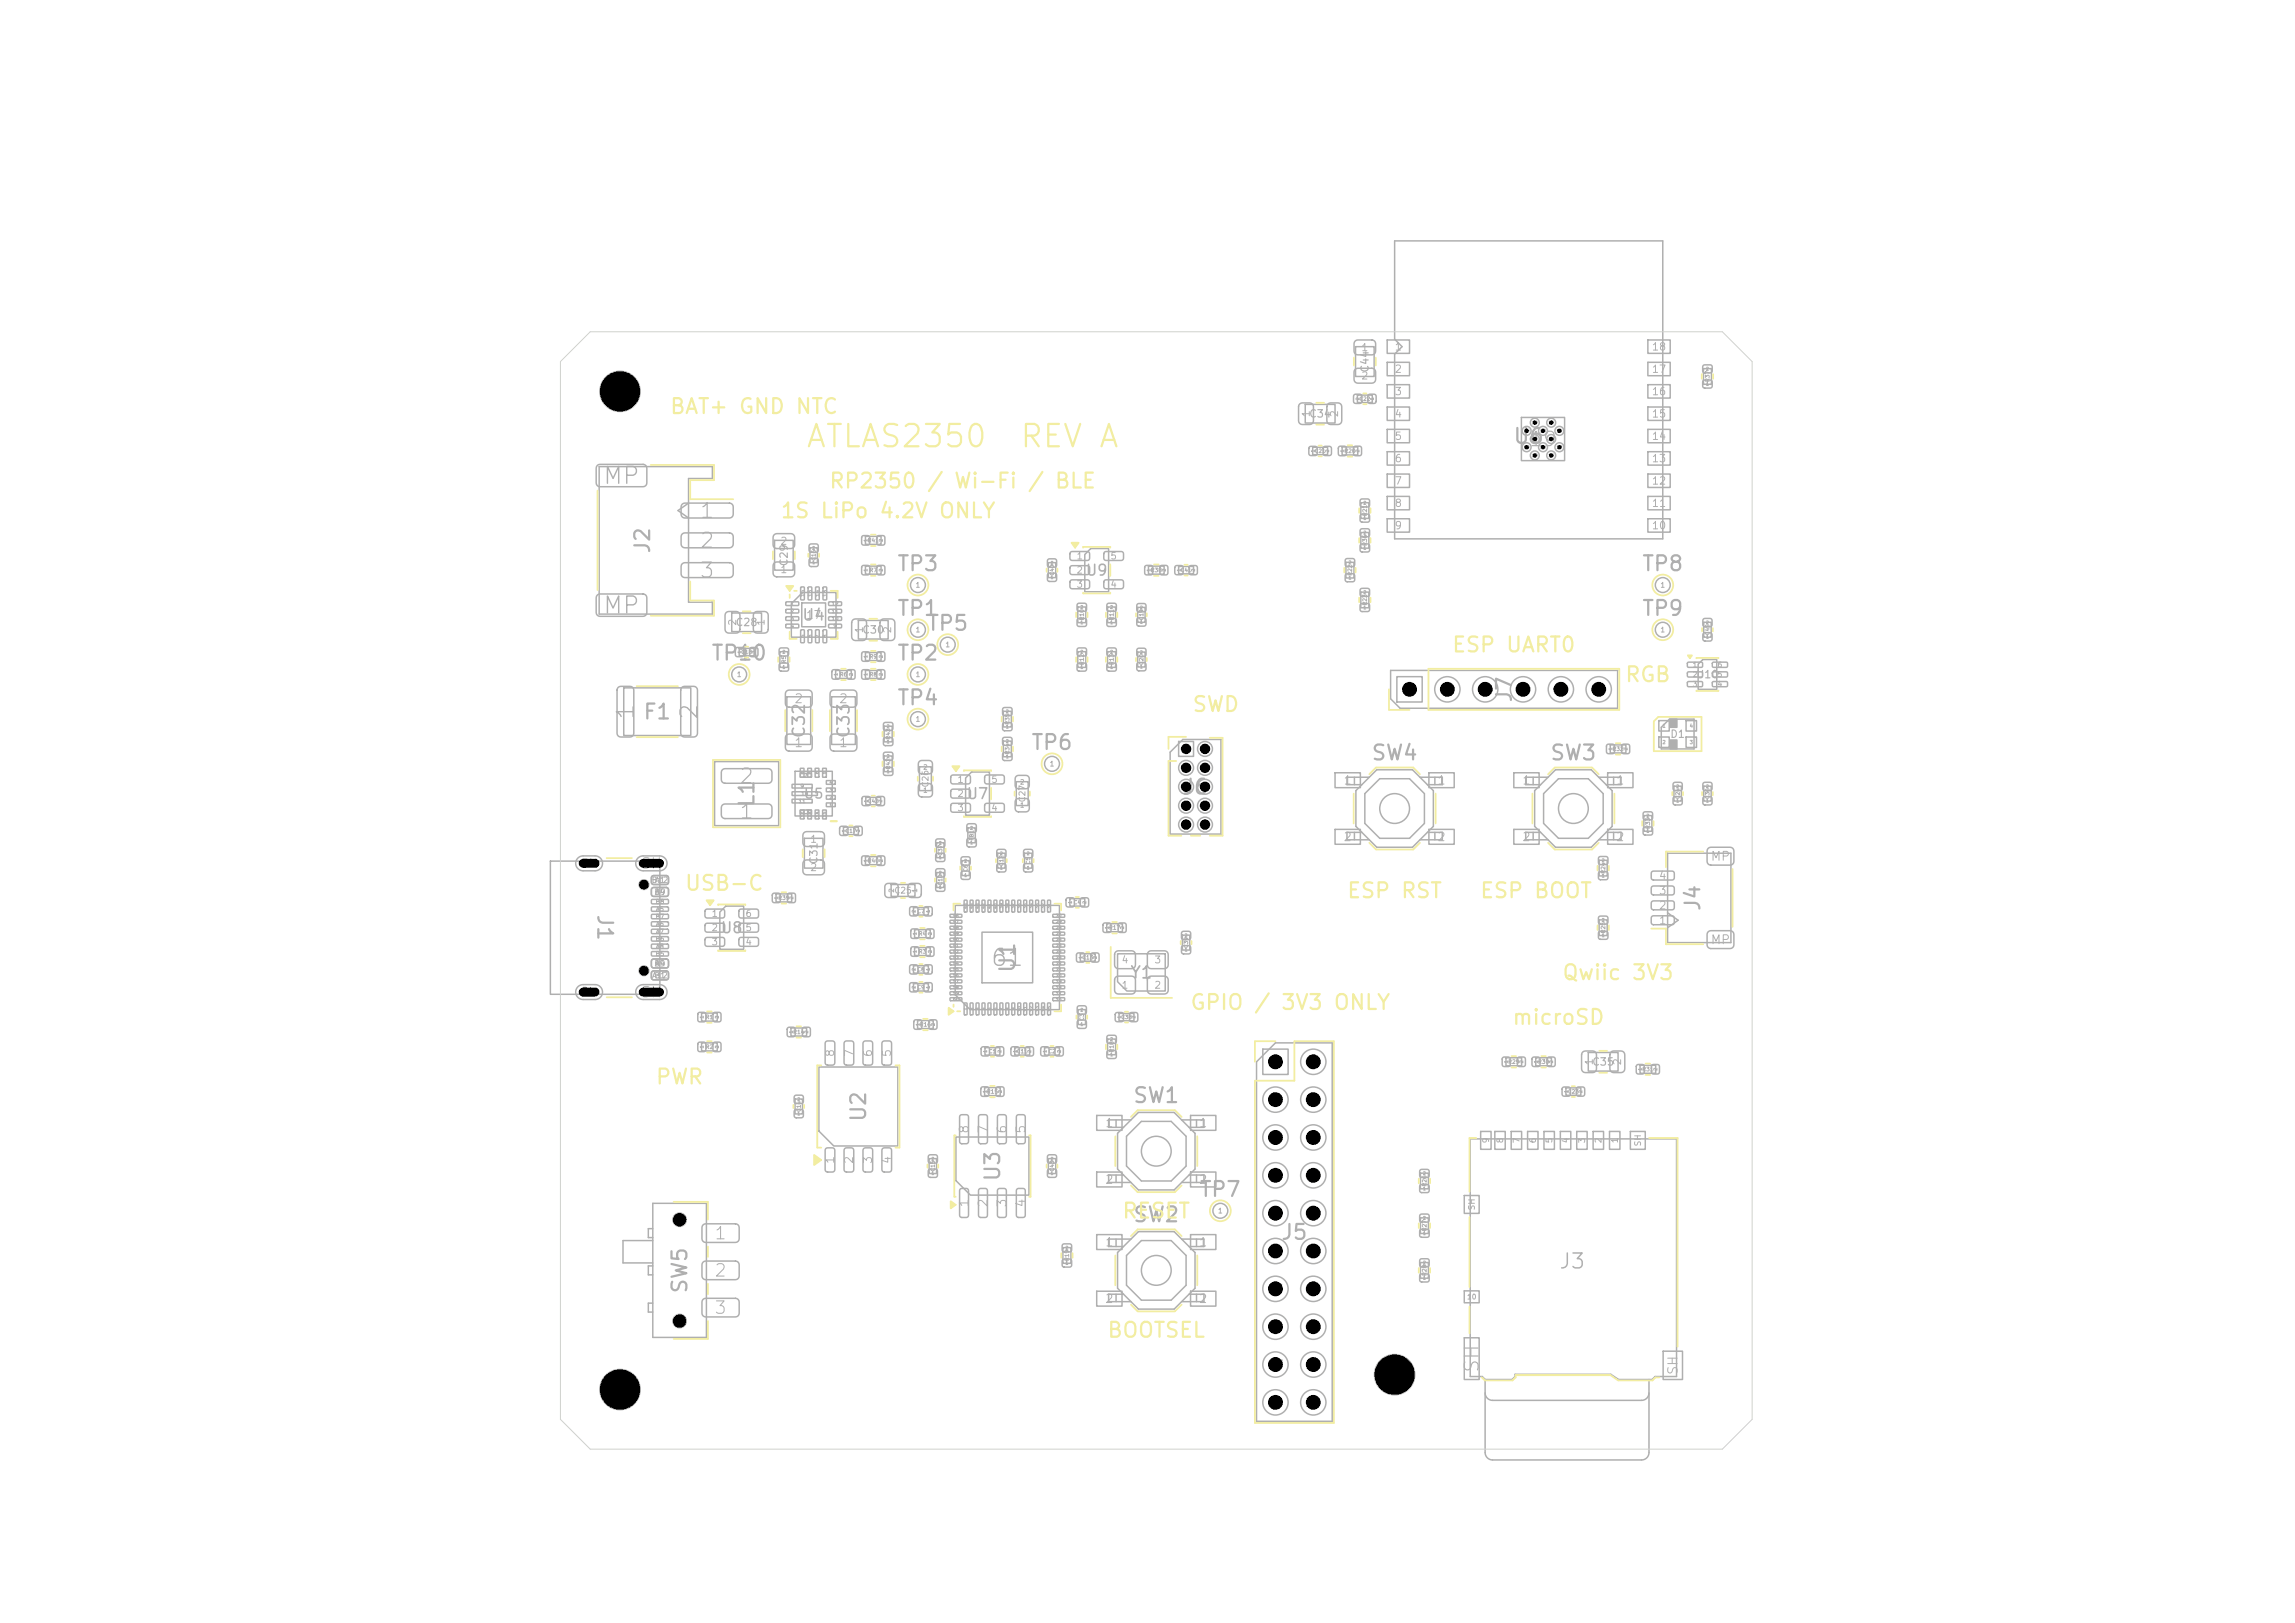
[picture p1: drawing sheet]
<svg xmlns="http://www.w3.org/2000/svg" width="297mm" height="210mm" viewBox="0 0 297 210" stroke-linecap="round" stroke-linejoin="round" font-family="sans-serif">
<defs><g id="words">
<g font-size="2.9" fill="#f2eda1">
<text x="104.1" y="58.6">ATLAS2350</text>
<text x="131.8" y="58.6">REV A</text>
</g>
<g font-size="2.2" fill="#afafaf">
<text x="77.9" y="63.2">MP</text>
<text x="77.9" y="80">MP</text>
<text x="82.6" y="93.3" transform="rotate(-90 82.6 93.3)">1</text>
<text x="90.8" y="93.3" transform="rotate(-90 90.8 93.3)">2</text>
<text x="128.1" y="125.6">61</text>
</g>
<g font-size="1.9" fill="#afafaf">
<text x="78.1" y="52.1">H1</text>
<text x="195.7" y="57.9">U6</text>
<text x="197.7" y="58.2">19</text>
<text x="84.6" y="71.8" transform="rotate(-90 84.6 71.8)">J2</text>
<text x="90.4" y="67.5">1</text>
<text x="90.4" y="71.4">2</text>
<text x="90.4" y="75.2">3</text>
<text x="116" y="74.4">TP3</text>
<text x="212.4" y="74.4">TP8</text>
<text x="116" y="80.1">TP1</text>
<text x="119.8" y="82.1">TP5</text>
<text x="212.4" y="80.1">TP9</text>
<text x="91.9" y="85.9">TP10</text>
<text x="116" y="85.9">TP2</text>
<text x="83.1" y="93.5">F1</text>
<text x="116" y="91.7">TP4</text>
<text x="196.1" y="91" transform="rotate(-90 196.1 91)">J7</text>
<text x="95.5" y="101.8">2</text>
<text x="133.3" y="97.5">TP6</text>
<text x="177.4" y="98.8">SW4</text>
<text x="200.5" y="98.8">SW3</text>
<text x="95.5" y="106.4">1</text>
<text x="98.1" y="104.6" transform="rotate(-90 98.1 104.6)">L1</text>
<text x="152.9" y="103.3">J6</text>
<text x="76.9" y="118.2" transform="rotate(90 76.9 118.2)">J1</text>
<text x="220.5" y="118" transform="rotate(-90 220.5 118)">J4</text>
<text x="131.8" y="126" transform="rotate(-90 131.8 126)">U1</text>
<text x="146.5" y="143.2">SW1</text>
<text x="112.5" y="145.3" transform="rotate(-90 112.5 145.3)">U2</text>
<text x="129.9" y="153" transform="rotate(-90 129.9 153)">U3</text>
<text x="155.1" y="155.3">TP7</text>
<text x="146.5" y="158.6">SW2</text>
<text x="165.7" y="160.9">J5</text>
<text x="89.4" y="167.5" transform="rotate(-90 89.4 167.5)">SW5</text>
<text x="201.6" y="164.6">J3</text>
<text x="178.4" y="179.3">H3</text>
<text x="78.1" y="181.3">H2</text>
</g>
<g font-size="1.9" fill="#f2eda1">
<text x="86.6" y="54">BAT+ GND NTC</text>
<text x="107.2" y="63.7">RP2350 / Wi-Fi / BLE</text>
<text x="100.9" y="67.5">1S LiPo 4.2V ONLY</text>
<text x="187.8" y="84.9">ESP UART0</text>
<text x="210.2" y="88.7">RGB</text>
<text x="154.2" y="92.6">SWD</text>
<text x="88.5" y="115.7">USB-C</text>
<text x="174.2" y="116.7">ESP RST</text>
<text x="191.4" y="116.7">ESP BOOT</text>
<text x="153.9" y="131.1">GPIO / 3V3 ONLY</text>
<text x="202" y="127.3">Qwiic 3V3</text>
<text x="195.6" y="133.1">microSD</text>
<text x="84.7" y="140.8">PWR</text>
<text x="145.1" y="158.1">RESET</text>
<text x="143.2" y="173.5">BOOTSEL</text>
</g>
<text font-size="1.8" fill="#afafaf" x="191.8" y="177.8" transform="rotate(-90 191.8 177.8)">SH</text>
<g font-size="1.6" fill="#afafaf">
<text x="92.3" y="160.8">1</text>
<text x="92.3" y="165.6">2</text>
<text x="92.3" y="170.4">3</text>
</g>
<g font-size="1.5" fill="#afafaf">
<text x="104.5" y="95.6" transform="rotate(-90 104.5 95.6)">C32</text>
<text x="110.3" y="95.6" transform="rotate(-90 110.3 95.6)">C33</text>
<text x="146.2" y="127">Y1</text>
</g>
<g font-size="1.4" fill="#afafaf">
<text x="140.4" y="74.8">U9</text>
<text x="103.7" y="80.7">U4</text>
<text x="125" y="103.7">U7</text>
<text x="93.2" y="121.1">U8</text>
</g>
<g font-size="1.3" fill="#afafaf">
<text x="103.9" y="103.6">U5</text>
<text x="82.8" y="112.7">SH</text>
<text x="82.8" y="129.4">SH</text>
</g>
<g font-size="1.2" fill="#afafaf">
<text x="102.7" y="91.3">2</text>
<text x="108.5" y="91.3">2</text>
<text x="102.7" y="97">1</text>
<text x="108.5" y="97">1</text>
<text x="75" y="112.6">SH</text>
<text x="221.3" y="111.7">MP</text>
<text x="221.3" y="122.5">MP</text>
<text x="75" y="129.2">SH</text>
<text x="125.6" y="146.8" transform="rotate(-90 125.6 146.8)">8</text>
<text x="128.1" y="146.8" transform="rotate(-90 128.1 146.8)">7</text>
<text x="130.5" y="146.8" transform="rotate(-90 130.5 146.8)">6</text>
<text x="133" y="146.8" transform="rotate(-90 133 146.8)">5</text>
<text x="125.6" y="156.3" transform="rotate(-90 125.6 156.3)">1</text>
<text x="128.1" y="156.3" transform="rotate(-90 128.1 156.3)">2</text>
<text x="130.5" y="156.3" transform="rotate(-90 130.5 156.3)">3</text>
<text x="133" y="156.3" transform="rotate(-90 133 156.3)">4</text>
<text x="217.4" y="178" transform="rotate(-90 217.4 178)">SH</text>
</g>
<g font-size="1.1" fill="#afafaf">
<text x="181.8" y="90">1</text>
<text x="186.7" y="90">2</text>
<text x="191.6" y="90">3</text>
<text x="196.5" y="90">4</text>
<text x="201.4" y="90">5</text>
<text x="206.3" y="90">6</text>
<text x="173.8" y="101.8">1</text>
<text x="185.9" y="101.8">1</text>
<text x="196.9" y="101.8">1</text>
<text x="209.1" y="101.8">1</text>
<text x="173.8" y="109.1">2</text>
<text x="185.9" y="109.1">2</text>
<text x="196.9" y="109.1">2</text>
<text x="209.1" y="109.1">2</text>
<text x="164.4" y="138.2">1</text>
<text x="164.4" y="143.1">3</text>
<text x="169.3" y="138.2">2</text>
<text x="169.3" y="143.1">4</text>
<text x="142.9" y="146.1">1</text>
<text x="155.1" y="146.1">1</text>
<text x="164.4" y="148">5</text>
<text x="169.3" y="148">6</text>
<text x="142.9" y="153.5">2</text>
<text x="155.1" y="153.5">2</text>
<text x="164.4" y="152.9">7</text>
<text x="169.3" y="152.9">8</text>
<text x="142.9" y="161.5">1</text>
<text x="155.1" y="161.5">1</text>
<text x="164.4" y="157.8">9</text>
<text x="168.8" y="157.8">10</text>
<text x="163.9" y="162.7">11</text>
<text x="163.9" y="167.6">13</text>
<text x="168.8" y="162.7">12</text>
<text x="168.8" y="167.6">14</text>
<text x="142.9" y="168.9">2</text>
<text x="155.1" y="168.9">2</text>
<text x="163.9" y="172.5">15</text>
<text x="168.8" y="172.5">16</text>
<text x="163.9" y="177.4">17</text>
<text x="168.8" y="177.4">18</text>
<text x="163.9" y="182.3">19</text>
<text x="168.8" y="182.3">20</text>
</g>
<g font-size="1" fill="#afafaf">
<text x="180.4" y="45.6">1</text>
<text x="213.7" y="45.6">18</text>
<text x="177.4" y="48.3" transform="rotate(-90 177.4 48.3)">C44</text>
<text x="180.4" y="48.5">2</text>
<text x="180.4" y="51.4">3</text>
<text x="213.7" y="51.4">16</text>
<text x="213.7" y="48.5">17</text>
<text x="169.3" y="54.3">C34</text>
<text x="180.4" y="54.3">4</text>
<text x="180.4" y="57.2">5</text>
<text x="213.7" y="57.2">14</text>
<text x="213.7" y="54.3">15</text>
<text x="180.4" y="60">6</text>
<text x="180.4" y="62.9">7</text>
<text x="180.4" y="65.8">8</text>
<text x="213.7" y="65.8">11</text>
<text x="213.7" y="62.9">12</text>
<text x="213.7" y="60">13</text>
<text x="180.4" y="68.7">9</text>
<text x="213.7" y="68.7">10</text>
<text x="102.2" y="73.3" transform="rotate(-90 102.2 73.3)">C29</text>
<text x="95.1" y="81.3">C28</text>
<text x="104.2" y="80.3">17</text>
<text x="111.5" y="82.2">C30</text>
<text x="219.4" y="88">U10</text>
<text x="216.1" y="95.7">D1</text>
<text x="106" y="111.9" transform="rotate(-90 106 111.9)">C31</text>
<text x="214.6" y="119.8">1</text>
<text x="214.6" y="117.9">2</text>
<text x="214.6" y="116">3</text>
<text x="214.6" y="114.1">4</text>
<text x="108.2" y="136.9" transform="rotate(-90 108.2 136.9)">8</text>
<text x="110.7" y="136.9" transform="rotate(-90 110.7 136.9)">7</text>
<text x="113.1" y="136.9" transform="rotate(-90 113.1 136.9)">6</text>
<text x="115.5" y="136.9" transform="rotate(-90 115.5 136.9)">5</text>
<text x="206" y="138.1">C35</text>
<text x="108.2" y="150.7" transform="rotate(-90 108.2 150.7)">1</text>
<text x="110.7" y="150.7" transform="rotate(-90 110.7 150.7)">2</text>
<text x="113.1" y="150.7" transform="rotate(-90 113.1 150.7)">3</text>
<text x="115.5" y="150.7" transform="rotate(-90 115.5 150.7)">4</text>
</g>
<g font-size=".9" fill="#afafaf">
<text x="176.1" y="45.7">1</text>
<text x="176.1" y="49.3">2</text>
<text x="169.7" y="54.1" transform="rotate(-90 169.7 54.1)">1</text>
<text x="173.4" y="54.1" transform="rotate(-90 173.4 54.1)">2</text>
<text x="100.9" y="70.7">2</text>
<text x="100.9" y="74.4">1</text>
<text x="139.2" y="72.6">1</text>
<text x="139.2" y="74.4">2</text>
<text x="139.2" y="76.3">3</text>
<text x="143.6" y="76.3">4</text>
<text x="143.6" y="72.6">5</text>
<text x="95.5" y="81.1" transform="rotate(-90 95.5 81.1)">2</text>
<text x="99.2" y="81.1" transform="rotate(-90 99.2 81.1)">1</text>
<text x="111.9" y="82" transform="rotate(-90 111.9 82)">1</text>
<text x="115.6" y="82" transform="rotate(-90 115.6 82)">2</text>
<text x="123.8" y="101.5">1</text>
<text x="128.2" y="101.5">5</text>
<text x="123.8" y="103.3">2</text>
<text x="123.8" y="105.2">3</text>
<text x="128.2" y="105.2">4</text>
<text x="104.8" y="109.3">1</text>
<text x="104.8" y="112.9">2</text>
<text x="92" y="118.9">1</text>
<text x="96.4" y="118.9">6</text>
<text x="92" y="120.7">2</text>
<text x="92" y="122.5">3</text>
<text x="96.4" y="122.5">4</text>
<text x="96.4" y="120.7">5</text>
<text x="145.1" y="124.9">4</text>
<text x="149.3" y="124.9">3</text>
<text x="145.1" y="128.1">1</text>
<text x="149.3" y="128.1">2</text>
<text x="206.3" y="137.9" transform="rotate(-90 206.3 137.9)">1</text>
<text x="210" y="137.9" transform="rotate(-90 210 137.9)">2</text>
</g>
<g font-size=".8" fill="#afafaf">
<text x="120.3" y="102" transform="rotate(-90 120.3 102)">C26</text>
<text x="132.9" y="103.9" transform="rotate(-90 132.9 103.9)">C27</text>
<text x="115.7" y="115.8">C25</text>
<text x="192.9" y="148" transform="rotate(-90 192.9 148)">9</text>
<text x="194.7" y="148" transform="rotate(-90 194.7 148)">8</text>
<text x="196.8" y="148" transform="rotate(-90 196.8 148)">7</text>
<text x="198.9" y="148" transform="rotate(-90 198.9 148)">6</text>
<text x="201.1" y="148" transform="rotate(-90 201.1 148)">5</text>
<text x="203.2" y="148" transform="rotate(-90 203.2 148)">4</text>
<text x="205.3" y="148" transform="rotate(-90 205.3 148)">3</text>
<text x="207.4" y="148" transform="rotate(-90 207.4 148)">2</text>
<text x="209.6" y="148" transform="rotate(-90 209.6 148)">1</text>
<text x="212.5" y="148.4" transform="rotate(-90 212.5 148.4)">SH</text>
<text x="191" y="156.7" transform="rotate(-90 191 156.7)">SH</text>
</g>
<g font-size=".7" fill="#afafaf">
<text x="219" y="86.5">1</text>
<text x="219" y="87.8">2</text>
<text x="219" y="89">3</text>
<text x="222.2" y="89">4</text>
<text x="222.2" y="87.8">5</text>
<text x="222.2" y="86.5">6</text>
<text x="84.3" y="114.4">B12</text>
<text x="84.6" y="116">B9</text>
<text x="84.7" y="114.4">A1</text>
<text x="84.7" y="116">A4</text>
<text x="84.6" y="125.2">B4</text>
<text x="84.7" y="125.2">A9</text>
<text x="84.3" y="126.8">A12</text>
<text x="84.6" y="126.8">B1</text>
</g>
<g font-size=".6" fill="#afafaf">
<text x="118.4" y="76.2">1</text>
<text x="214.8" y="76.2">1</text>
<text x="118.4" y="82">1</text>
<text x="122.3" y="83.9">1</text>
<text x="214.8" y="82">1</text>
<text x="95.3" y="87.8">1</text>
<text x="118.4" y="87.8">1</text>
<text x="118.4" y="93.5">1</text>
<text x="119.4" y="99.7">2</text>
<text x="131.9" y="101.7">2</text>
<text x="135.8" y="99.3">1</text>
<text x="153.1" y="97.4">1</text>
<text x="153.1" y="99.8">3</text>
<text x="155.6" y="97.4">2</text>
<text x="155.6" y="99.8">4</text>
<text x="119.4" y="102.7">1</text>
<text x="131.9" y="104.6">1</text>
<text x="153.1" y="102.3">5</text>
<text x="153.1" y="104.7">7</text>
<text x="153.1" y="107.2">9</text>
<text x="155.3" y="107.2">10</text>
<text x="155.6" y="102.3">6</text>
<text x="155.6" y="104.7">8</text>
<text x="84.8" y="119">B7</text>
<text x="84.8" y="117.1">B8</text>
<text x="84.8" y="118.1">A5</text>
<text x="84.8" y="120">A6</text>
<text x="115.8" y="115.6" transform="rotate(-90 115.8 115.6)">2</text>
<text x="118.8" y="115.6" transform="rotate(-90 118.8 115.6)">1</text>
<text x="84.8" y="123.9">B5</text>
<text x="84.8" y="121.9">B6</text>
<text x="84.8" y="121">A7</text>
<text x="84.8" y="122.9">A8</text>
<text x="157.6" y="157.2">1</text>
<text x="189.8" y="168.3">10</text>
</g>
<g font-size=".5" fill="#afafaf">
<text x="175.9" y="52">C22</text>
<text x="221.3" y="49.5" transform="rotate(-90 221.3 49.5)">R37</text>
<text x="170.1" y="58.7">C21</text>
<text x="173.9" y="58.7">R20</text>
<text x="112.2" y="70.3">R41</text>
<text x="177" y="70.7" transform="rotate(-90 177 70.7)">R36</text>
<text x="177" y="66.8" transform="rotate(-90 177 66.8)">R21</text>
<text x="104.2" y="77.3" transform="rotate(-90 104.2 77.3)">16</text>
<text x="105.2" y="77.3" transform="rotate(-90 105.2 77.3)">15</text>
<text x="105.7" y="72.6" transform="rotate(-90 105.7 72.6)">C16</text>
<text x="106.1" y="77.3" transform="rotate(-90 106.1 77.3)">14</text>
<text x="107.1" y="77.3" transform="rotate(-90 107.1 77.3)">13</text>
<text x="112.5" y="74.2">R7</text>
<text x="136.5" y="74.5" transform="rotate(-90 136.5 74.5)">C40</text>
<text x="148.9" y="74.2">R38</text>
<text x="152.7" y="74.1">C41</text>
<text x="175.1" y="74.6" transform="rotate(-90 175.1 74.6)">R22</text>
<text x="102.3" y="78.5">1</text>
<text x="102.3" y="79.4">2</text>
<text x="102.3" y="80.4">3</text>
<text x="102.3" y="81.4">4</text>
<text x="104.2" y="82.6" transform="rotate(-90 104.2 82.6)">5</text>
<text x="105.2" y="82.6" transform="rotate(-90 105.2 82.6)">6</text>
<text x="106.1" y="82.6" transform="rotate(-90 106.1 82.6)">7</text>
<text x="107.1" y="82.6" transform="rotate(-90 107.1 82.6)">8</text>
<text x="107.6" y="80.4">10</text>
<text x="107.6" y="79.4">11</text>
<text x="107.6" y="78.5">12</text>
<text x="107.8" y="81.4">9</text>
<text x="140.4" y="80.3" transform="rotate(-90 140.4 80.3)">R10</text>
<text x="144.2" y="80.3" transform="rotate(-90 144.2 80.3)">R11</text>
<text x="148.1" y="80.3" transform="rotate(-90 148.1 80.3)">C19</text>
<text x="177" y="78.4" transform="rotate(-90 177 78.4)">R23</text>
<text x="221.3" y="82.2" transform="rotate(-90 221.3 82.2)">C45</text>
<text x="95.9" y="84.7">C18</text>
<text x="101.8" y="85.9" transform="rotate(-90 101.8 85.9)">R5</text>
<text x="108.6" y="87.6">R6</text>
<text x="112.5" y="85.3">R9</text>
<text x="112.5" y="87.6">R8</text>
<text x="140.4" y="86.1" transform="rotate(-90 140.4 86.1)">R12</text>
<text x="144.2" y="86.1" transform="rotate(-90 144.2 86.1)">R13</text>
<text x="148.1" y="86.1" transform="rotate(-90 148.1 86.1)">C20</text>
<text x="115.3" y="95.8" transform="rotate(-90 115.3 95.8)">R43</text>
<text x="130.7" y="93.8" transform="rotate(-90 130.7 93.8)">R35</text>
<text x="104" y="100.7">7</text>
<text x="115.3" y="99.6" transform="rotate(-90 115.3 99.6)">R42</text>
<text x="130.7" y="97.7" transform="rotate(-90 130.7 97.7)">R34</text>
<text x="208.6" y="97.3">R32</text>
<text x="103.3" y="104">11</text>
<text x="103.5" y="102.1">9</text>
<text x="103.6" y="103.1">10</text>
<text x="103.8" y="105.4">13</text>
<text x="109.4" y="107.9">C17</text>
<text x="112.3" y="104">C42</text>
<text x="213.6" y="107.3" transform="rotate(-90 213.6 107.3)">R33</text>
<text x="217.5" y="103.4" transform="rotate(-90 217.5 103.4)">C24</text>
<text x="221.3" y="103.4" transform="rotate(-90 221.3 103.4)">C36</text>
<text x="112.2" y="111.7">R40</text>
<text x="122.1" y="110.8" transform="rotate(-90 122.1 110.8)">C37</text>
<text x="125.3" y="112.8" transform="rotate(-90 125.3 112.8)">C6</text>
<text x="126.1" y="108.8" transform="rotate(-90 126.1 108.8)">FB1</text>
<text x="130" y="112.1" transform="rotate(-90 130 112.1)">C12</text>
<text x="133.4" y="111.9" transform="rotate(-90 133.4 111.9)">C5</text>
<text x="207.9" y="113.1" transform="rotate(-90 207.9 113.1)">R24</text>
<text x="100.7" y="116.6">R39</text>
<text x="118.7" y="118.3">C7</text>
<text x="122.1" y="114.6" transform="rotate(-90 122.1 114.6)">C10</text>
<text x="138.9" y="117.1">C4</text>
<text x="118.7" y="125.8">C8</text>
<text x="118.8" y="123.5">R3</text>
<text x="118.8" y="121.2">R4</text>
<text x="140" y="124.3">C13</text>
<text x="143.5" y="120.4">R17</text>
<text x="153.9" y="122.7" transform="rotate(-90 153.9 122.7)">C39</text>
<text x="207.9" y="120.8" transform="rotate(-90 207.9 120.8)">R25</text>
<text x="91.3" y="132">R1</text>
<text x="118.7" y="128.1">C9</text>
<text x="145" y="132">C38</text>
<text x="91.3" y="135.8">R2</text>
<text x="102.6" y="133.9">R14</text>
<text x="119" y="133">R16</text>
<text x="127.9" y="136.4">C1</text>
<text x="131.5" y="136.4">C11</text>
<text x="135.6" y="136.4">C2</text>
<text x="140.4" y="132.1" transform="rotate(-90 140.4 132.1)">C3</text>
<text x="144.2" y="136.2" transform="rotate(-90 144.2 136.2)">R18</text>
<text x="195.1" y="137.8">R29</text>
<text x="199" y="137.8">R30</text>
<text x="103.7" y="143.9" transform="rotate(-90 103.7 143.9)">C14</text>
<text x="127.7" y="141.6">R15</text>
<text x="202.9" y="141.6">C23</text>
<text x="212.5" y="138.7">R31</text>
<text x="121.1" y="151.6" transform="rotate(-90 121.1 151.6)">C15</text>
<text x="136.5" y="151.6" transform="rotate(-90 136.5 151.6)">C43</text>
<text x="184.7" y="153.6" transform="rotate(-90 184.7 153.6)">R26</text>
<text x="184.7" y="159.4" transform="rotate(-90 184.7 159.4)">R27</text>
<text x="138.5" y="163.2" transform="rotate(-90 138.5 163.2)">R19</text>
<text x="184.7" y="165.2" transform="rotate(-90 184.7 165.2)">R28</text>
</g>
<g font-size=".4" fill="#afafaf">
<text x="176" y="51.8" transform="rotate(-90 176 51.8)">2</text>
<text x="177.9" y="51.8" transform="rotate(-90 177.9 51.8)">1</text>
<text x="220.7" y="50">1</text>
<text x="220.7" y="48">2</text>
<text x="170.2" y="58.6" transform="rotate(-90 170.2 58.6)">1</text>
<text x="172.1" y="58.6" transform="rotate(-90 172.1 58.6)">2</text>
<text x="174" y="58.6" transform="rotate(-90 174 58.6)">1</text>
<text x="176" y="58.6" transform="rotate(-90 176 58.6)">2</text>
<text x="197.2" y="56">19</text>
<text x="197.2" y="58.2">19</text>
<text x="198.2" y="55">19</text>
<text x="198.2" y="57.1">19</text>
<text x="198.2" y="59.2">19</text>
<text x="199.3" y="56">19</text>
<text x="199.3" y="58.2">19</text>
<text x="200.3" y="55">19</text>
<text x="200.3" y="57.1">19</text>
<text x="200.3" y="59.2">19</text>
<text x="201.4" y="56">19</text>
<text x="201.4" y="58.2">19</text>
<text x="176.4" y="65.4">2</text>
<text x="105.1" y="71.2">2</text>
<text x="112.3" y="70.2" transform="rotate(-90 112.3 70.2)">1</text>
<text x="114.3" y="70.2" transform="rotate(-90 114.3 70.2)">2</text>
<text x="176.4" y="67.4">1</text>
<text x="176.4" y="71.2">1</text>
<text x="176.4" y="69.2">2</text>
<text x="105.1" y="73.1">1</text>
<text x="112.3" y="74" transform="rotate(-90 112.3 74)">1</text>
<text x="114.3" y="74" transform="rotate(-90 114.3 74)">2</text>
<text x="135.9" y="75">1</text>
<text x="135.9" y="73.2">2</text>
<text x="149" y="74" transform="rotate(-90 149 74)">1</text>
<text x="150.9" y="74" transform="rotate(-90 150.9 74)">2</text>
<text x="152.9" y="74" transform="rotate(-90 152.9 74)">1</text>
<text x="154.7" y="74" transform="rotate(-90 154.7 74)">2</text>
<text x="174.5" y="75.1">1</text>
<text x="174.5" y="73.1">2</text>
<text x="176.4" y="77">2</text>
<text x="139.8" y="80.9">1</text>
<text x="139.8" y="78.9">2</text>
<text x="143.6" y="80.9">1</text>
<text x="143.6" y="78.9">2</text>
<text x="147.5" y="80.8">1</text>
<text x="147.5" y="78.9">2</text>
<text x="176.4" y="78.9">1</text>
<text x="220.7" y="82.7">1</text>
<text x="220.7" y="80.9">2</text>
<text x="96" y="84.6" transform="rotate(-90 96 84.6)">1</text>
<text x="97.9" y="84.6" transform="rotate(-90 97.9 84.6)">2</text>
<text x="101.2" y="86.6">1</text>
<text x="101.2" y="84.7">2</text>
<text x="108.5" y="87.5" transform="rotate(-90 108.5 87.5)">1</text>
<text x="110.5" y="87.5" transform="rotate(-90 110.5 87.5)">2</text>
<text x="112.3" y="87.5" transform="rotate(-90 112.3 87.5)">1</text>
<text x="112.3" y="85.2" transform="rotate(-90 112.3 85.2)">1</text>
<text x="114.3" y="87.5" transform="rotate(-90 114.3 87.5)">2</text>
<text x="114.3" y="85.2" transform="rotate(-90 114.3 85.2)">2</text>
<text x="139.8" y="86.6">1</text>
<text x="139.8" y="84.7">2</text>
<text x="143.6" y="86.6">1</text>
<text x="143.6" y="84.7">2</text>
<text x="147.5" y="86.6">1</text>
<text x="147.5" y="84.7">2</text>
<text x="114.7" y="94.3">2</text>
<text x="130.1" y="94.3">1</text>
<text x="130.1" y="92.4">2</text>
<text x="215.1" y="94.3">1</text>
<text x="218.6" y="94.3">4</text>
<text x="104.1" y="100.2" transform="rotate(-90 104.1 100.2)">8</text>
<text x="105.1" y="100.2" transform="rotate(-90 105.1 100.2)">7</text>
<text x="106" y="100.2" transform="rotate(-90 106 100.2)">6</text>
<text x="107" y="100.2" transform="rotate(-90 107 100.2)">5</text>
<text x="107.3" y="101.5">4</text>
<text x="114.7" y="100.1">1</text>
<text x="114.7" y="98.2">2</text>
<text x="114.7" y="96.3">1</text>
<text x="130.1" y="98.2">1</text>
<text x="130.1" y="96.2">2</text>
<text x="208.7" y="97.1" transform="rotate(-90 208.7 97.1)">1</text>
<text x="210.7" y="97.1" transform="rotate(-90 210.7 97.1)">2</text>
<text x="215.1" y="96.4">2</text>
<text x="218.6" y="96.4">3</text>
<text x="104.1" y="105.8" transform="rotate(-90 104.1 105.8)">12</text>
<text x="105.1" y="105.8" transform="rotate(-90 105.1 105.8)">13</text>
<text x="106" y="105.8" transform="rotate(-90 106 105.8)">14</text>
<text x="107" y="105.8" transform="rotate(-90 107 105.8)">15</text>
<text x="107.3" y="104.4">1</text>
<text x="107.3" y="103.5">2</text>
<text x="107.3" y="102.5">3</text>
<text x="109.5" y="107.7" transform="rotate(-90 109.5 107.7)">1</text>
<text x="111.3" y="107.7" transform="rotate(-90 111.3 107.7)">2</text>
<text x="112.4" y="103.9" transform="rotate(-90 112.4 103.9)">1</text>
<text x="114.2" y="103.9" transform="rotate(-90 114.2 103.9)">2</text>
<text x="125.5" y="107.5">2</text>
<text x="213" y="107.8">1</text>
<text x="213" y="105.9">2</text>
<text x="216.9" y="103.9">1</text>
<text x="216.9" y="102.1">2</text>
<text x="220.7" y="103.9">1</text>
<text x="220.7" y="102.1">2</text>
<text x="112.3" y="111.6" transform="rotate(-90 112.3 111.6)">1</text>
<text x="114.3" y="111.6" transform="rotate(-90 114.3 111.6)">2</text>
<text x="121.5" y="111.2">1</text>
<text x="121.5" y="109.4">2</text>
<text x="121.5" y="113.2">2</text>
<text x="124.7" y="113.6">1</text>
<text x="124.7" y="111.7">2</text>
<text x="125.5" y="109.3">1</text>
<text x="129.4" y="112.6">1</text>
<text x="129.4" y="110.7">2</text>
<text x="132.8" y="112.6">1</text>
<text x="132.8" y="110.7">2</text>
<text x="207.2" y="113.6">1</text>
<text x="207.2" y="111.7">2</text>
<text x="100.8" y="116.4" transform="rotate(-90 100.8 116.4)">1</text>
<text x="102.7" y="116.4" transform="rotate(-90 102.7 116.4)">2</text>
<text x="118.6" y="118.1" transform="rotate(-90 118.6 118.1)">2</text>
<text x="120.4" y="118.1" transform="rotate(-90 120.4 118.1)">1</text>
<text x="121.5" y="115.1">1</text>
<text x="123.3" y="118.8">46</text>
<text x="123.3" y="119.6">47</text>
<text x="125.3" y="117.7" transform="rotate(-90 125.3 117.7)">45</text>
<text x="126" y="117.7" transform="rotate(-90 126 117.7)">44</text>
<text x="126.8" y="117.7" transform="rotate(-90 126.8 117.7)">43</text>
<text x="127.6" y="117.7" transform="rotate(-90 127.6 117.7)">42</text>
<text x="128.3" y="117.7" transform="rotate(-90 128.3 117.7)">41</text>
<text x="129.1" y="117.7" transform="rotate(-90 129.1 117.7)">40</text>
<text x="129.9" y="117.7" transform="rotate(-90 129.9 117.7)">39</text>
<text x="130.7" y="117.7" transform="rotate(-90 130.7 117.7)">38</text>
<text x="131.4" y="117.7" transform="rotate(-90 131.4 117.7)">37</text>
<text x="132.2" y="117.7" transform="rotate(-90 132.2 117.7)">36</text>
<text x="133" y="117.7" transform="rotate(-90 133 117.7)">35</text>
<text x="133.7" y="117.7" transform="rotate(-90 133.7 117.7)">34</text>
<text x="134.5" y="117.7" transform="rotate(-90 134.5 117.7)">33</text>
<text x="135.3" y="117.7" transform="rotate(-90 135.3 117.7)">32</text>
<text x="136.1" y="117.7" transform="rotate(-90 136.1 117.7)">31</text>
<text x="136.6" y="119.6">29</text>
<text x="136.6" y="118.8">30</text>
<text x="138.8" y="117" transform="rotate(-90 138.8 117)">1</text>
<text x="140.6" y="117" transform="rotate(-90 140.6 117)">2</text>
<text x="207.2" y="119.4">2</text>
<text x="118.6" y="125.7" transform="rotate(-90 118.6 125.7)">2</text>
<text x="118.7" y="123.4" transform="rotate(-90 118.7 123.4)">1</text>
<text x="118.7" y="121" transform="rotate(-90 118.7 121)">1</text>
<text x="120.4" y="125.7" transform="rotate(-90 120.4 125.7)">1</text>
<text x="120.7" y="123.4" transform="rotate(-90 120.7 123.4)">2</text>
<text x="120.7" y="121" transform="rotate(-90 120.7 121)">2</text>
<text x="123.3" y="120.3">48</text>
<text x="123.3" y="121.1">49</text>
<text x="123.3" y="121.9">50</text>
<text x="123.3" y="122.6">51</text>
<text x="123.3" y="123.4">52</text>
<text x="123.3" y="124.2">53</text>
<text x="123.3" y="125">54</text>
<text x="123.3" y="125.7">55</text>
<text x="136.6" y="125.7">21</text>
<text x="136.6" y="125">22</text>
<text x="136.6" y="124.2">23</text>
<text x="136.6" y="123.4">24</text>
<text x="136.6" y="122.6">25</text>
<text x="136.6" y="121.9">26</text>
<text x="136.6" y="121.1">27</text>
<text x="136.6" y="120.3">28</text>
<text x="140.1" y="124.1" transform="rotate(-90 140.1 124.1)">1</text>
<text x="142" y="124.1" transform="rotate(-90 142 124.1)">2</text>
<text x="143.6" y="120.3" transform="rotate(-90 143.6 120.3)">1</text>
<text x="145.5" y="120.3" transform="rotate(-90 145.5 120.3)">2</text>
<text x="153.3" y="123.2">1</text>
<text x="153.3" y="121.3">2</text>
<text x="207.2" y="121.3">1</text>
<text x="91.1" y="131.8" transform="rotate(-90 91.1 131.8)">1</text>
<text x="93.1" y="131.8" transform="rotate(-90 93.1 131.8)">2</text>
<text x="118.6" y="128" transform="rotate(-90 118.6 128)">2</text>
<text x="120.4" y="128" transform="rotate(-90 120.4 128)">1</text>
<text x="123.3" y="126.5">56</text>
<text x="123.3" y="127.3">57</text>
<text x="123.3" y="128">58</text>
<text x="123.3" y="128.8">59</text>
<text x="123.3" y="129.6">60</text>
<text x="125.3" y="130.8" transform="rotate(-90 125.3 130.8)">1</text>
<text x="126" y="130.8" transform="rotate(-90 126 130.8)">2</text>
<text x="126.8" y="130.8" transform="rotate(-90 126.8 130.8)">3</text>
<text x="127.6" y="130.8" transform="rotate(-90 127.6 130.8)">4</text>
<text x="128.3" y="130.8" transform="rotate(-90 128.3 130.8)">5</text>
<text x="129.1" y="130.8" transform="rotate(-90 129.1 130.8)">6</text>
<text x="129.9" y="130.8" transform="rotate(-90 129.9 130.8)">7</text>
<text x="130.7" y="130.8" transform="rotate(-90 130.7 130.8)">8</text>
<text x="131.4" y="130.8" transform="rotate(-90 131.4 130.8)">9</text>
<text x="132.2" y="131" transform="rotate(-90 132.2 131)">10</text>
<text x="133" y="131" transform="rotate(-90 133 131)">11</text>
<text x="133.7" y="131" transform="rotate(-90 133.7 131)">12</text>
<text x="134.5" y="131" transform="rotate(-90 134.5 131)">13</text>
<text x="135.3" y="131" transform="rotate(-90 135.3 131)">14</text>
<text x="136.1" y="131" transform="rotate(-90 136.1 131)">15</text>
<text x="136.6" y="129.6">16</text>
<text x="136.6" y="128.8">17</text>
<text x="136.6" y="128">18</text>
<text x="136.6" y="127.3">19</text>
<text x="136.6" y="126.5">20</text>
<text x="139.8" y="131">2</text>
<text x="145.2" y="131.8" transform="rotate(-90 145.2 131.8)">1</text>
<text x="147" y="131.8" transform="rotate(-90 147 131.8)">2</text>
<text x="91.1" y="135.7" transform="rotate(-90 91.1 135.7)">1</text>
<text x="93.1" y="135.7" transform="rotate(-90 93.1 135.7)">2</text>
<text x="102.7" y="133.8" transform="rotate(-90 102.7 133.8)">1</text>
<text x="104.7" y="133.8" transform="rotate(-90 104.7 133.8)">2</text>
<text x="119.1" y="132.8" transform="rotate(-90 119.1 132.8)">1</text>
<text x="121.1" y="132.8" transform="rotate(-90 121.1 132.8)">2</text>
<text x="127.8" y="136.3" transform="rotate(-90 127.8 136.3)">1</text>
<text x="129.7" y="136.3" transform="rotate(-90 129.7 136.3)">2</text>
<text x="131.7" y="136.3" transform="rotate(-90 131.7 136.3)">1</text>
<text x="133.5" y="136.3" transform="rotate(-90 133.5 136.3)">2</text>
<text x="135.5" y="136.3" transform="rotate(-90 135.5 136.3)">1</text>
<text x="137.4" y="136.3" transform="rotate(-90 137.4 136.3)">2</text>
<text x="139.8" y="132.8">1</text>
<text x="143.6" y="136.8">1</text>
<text x="143.6" y="134.8">2</text>
<text x="195.2" y="137.6" transform="rotate(-90 195.2 137.6)">1</text>
<text x="197.2" y="137.6" transform="rotate(-90 197.2 137.6)">2</text>
<text x="199.1" y="137.6" transform="rotate(-90 199.1 137.6)">1</text>
<text x="201.1" y="137.6" transform="rotate(-90 201.1 137.6)">2</text>
<text x="103.1" y="142.6">2</text>
<text x="127.8" y="141.5" transform="rotate(-90 127.8 141.5)">1</text>
<text x="129.7" y="141.5" transform="rotate(-90 129.7 141.5)">2</text>
<text x="203" y="141.5" transform="rotate(-90 203 141.5)">1</text>
<text x="204.8" y="141.5" transform="rotate(-90 204.8 141.5)">2</text>
<text x="212.6" y="138.6" transform="rotate(-90 212.6 138.6)">1</text>
<text x="214.6" y="138.6" transform="rotate(-90 214.6 138.6)">2</text>
<text x="103.1" y="144.4">1</text>
<text x="120.5" y="152.1">1</text>
<text x="120.5" y="150.3">2</text>
<text x="135.9" y="152.1">1</text>
<text x="135.9" y="150.3">2</text>
<text x="184.1" y="154.1">1</text>
<text x="184.1" y="152.1">2</text>
<text x="137.8" y="161.8">2</text>
<text x="184.1" y="159.9">1</text>
<text x="184.1" y="157.9">2</text>
<text x="137.8" y="163.7">1</text>
<text x="184.1" y="165.7">1</text>
<text x="184.1" y="163.7">2</text>
</g>
</g></defs>
<g fill="none" stroke="#afafaf" stroke-width=".19">
<path d="M180.5 31.2h34.7v38.5h-34.7v-23.9l.9-.9-.9-1zM168.2 52.3l.3-.2h1a.48 .48 0 0 1 .5 .5v1.8a.48 .48 0 0 1-.5 .5h-1a.48 .48 0 0 1-.5-.5v-1.8zM168.9 52.3h3.9v2.4h-3.9zM169.5 57.8h.1h.8l.1 .2-.1 .9h-.2h-.7l-.1-.2zM169.9 57.9h1.9v.9h-1.9zM171.3 57.8h.2h.7l.1 .2-.1 .9h-.2h-.7l-.1-.2zM171.9 52.3l.3-.2h1a.48 .48 0 0 1 .4 .5v1.8a.48 .48 0 0 1-.4 .5h-1a.48 .48 0 0 1-.5-.5v-1.8zM173.3 57.8l.2-.1 .7 .1v.2v.9l-.2 .1-.7-.1-.1-.2zM173.7 57.8h2v1.1h-2zM175.2 57.8l.2-.1 .7 .1 .1 .2-.1 .9-.2 .1-.7-.1v-.2zM175.2 51.1l.2-.1 .8 .1v.2v.8l-.2 .1-.8-.1v-.2zM175.4 44.1l.3-.1h1.8a.48 .48 0 0 1 .5 .5v.9a.48 .48 0 0 1-.5 .5h-1.8a.48 .48 0 0 1-.5-.5v-.9z"/>
<path d="M175.4 47.8l.3-.1h1.8a.48 .48 0 0 1 .5 .4v1a.48 .48 0 0 1-.5 .5h-1.8a.48 .48 0 0 1-.5-.5v-1zM175.4 44.9h2.4v3.8h-2.4zM175.7 51.1h1.9v1h-1.9zM177.1 51.1l.2-.1 .7 .1 .1 .2-.1 .8-.2 .1-.7-.1-.1-.2zM179.5 44h2.9v1.7h-2.9zM179.5 46.9h2.9v1.7h-2.9zM179.5 49.8h2.9v1.7h-2.9zM179.5 52.7h2.9v1.7h-2.9zM179.5 55.6h2.9v1.7h-2.9zM179.5 58.4h2.9v1.8h-2.9zM196.9 54h5.6v5.6h-5.6zM213.3 58.4h2.8v1.8h-2.8z"/>
<path d="M213.3 55.6h2.8v1.7h-2.8zM213.3 52.7h2.8v1.7h-2.8zM213.3 49.8h2.8v1.7h-2.8zM213.3 46.9h2.8v1.7h-2.8zM213.3 44h2.8v1.7h-2.8zM220.4 49.3l.2-.1 .9 .1 .1 .1-.1 .7-.2 .1-.9-.1-.1-.1zM220.4 47.3l.2-.1 .9 .1 .1 .2-.1 .7h-.2h-.9l-.1-.2zM220.4 47.7h1.1v2h-1.1zM77.3 60.2l.3-.1h5.6a.48 .48 0 0 1 .5 .5v1.9a.48 .48 0 0 1-.5 .5h-5.6a.48 .48 0 0 1-.4-.5v-1.9zM77.3 77l.3-.1h5.6a.48 .48 0 0 1 .5 .4v2a.48 .48 0 0 1-.5 .4h-5.6a.48 .48 0 0 1-.4-.4v-2zM77.5 60.4h14.7v1.5h-3.1v16h3.1v1.6h-14.7zM88.3 65.2l.3-.1h5.8a.48 .48 0 0 1 .5 .5v.9a.48 .48 0 0 1-.5 .5h-5.8a.48 .48 0 0 1-.5-.5v-.9z"/>
<path d="M88.3 69.1l.3-.1h5.8a.48 .48 0 0 1 .5 .4v1a.48 .48 0 0 1-.5 .5h-5.8a.48 .48 0 0 1-.5-.5v-1zM88.3 73l.3-.2h5.8a.48 .48 0 0 1 .5 .5v1a.48 .48 0 0 1-.5 .4h-5.8a.48 .48 0 0 1-.5-.4v-1zM89.1 65.1l-1.4 1 1.4 .9M94 79.3l.3-.2h1a.48 .48 0 0 1 .5 .5v1.8a.48 .48 0 0 1-.5 .5h-1a.48 .48 0 0 1-.5-.5v-1.8zM94.7 79.3h3.9v2.4h-3.9zM97.6 79.3l.4-.2h.9a.48 .48 0 0 1 .5 .5v1.8a.48 .48 0 0 1-.5 .5h-.9a.48 .48 0 0 1-.5-.5v-1.8zM100.2 72.9l.3-.2h1.9a.48 .48 0 0 1 .4 .5v1a.48 .48 0 0 1-.4 .4h-1.9a.48 .48 0 0 1-.5-.4v-1zM100.2 69.2l.3-.1h1.9a.48 .48 0 0 1 .4 .4v1a.48 .48 0 0 1-.4 .5h-1.9a.48 .48 0 0 1-.5-.5v-1zM100.2 69.9h2.4v3.9h-2.4zM101.7 77.9h1.6l.1 .4-.1 .1-1.5-.1zM101.7 78.9l1.6-.1 .1 .4-.1 .1h-1.5zM101.7 79.8h1.6l.1 .4-.1 .1h-1.5z"/>
<path d="M103.6 76h.5v1.5l-.1 .1h-.4zM103.8 78h3v3.1h-3zM103.9 76.7h4.3v5.7h-5.8v-4.3zM104.6 76h.4l.1 1.5-.1 .1h-.4zM104.8 72.3l.2-.1 .8 .1 .1 .2-.1 .7-.2 .1-.8-.1-.1-.2zM104.8 70.5l.2-.1 .8 .1 .1 .2-.1 .7-.2 .1-.8-.1-.1-.2zM104.8 70.9h1v1.9h-1zM105.6 76h.4v1.5l-.1 .1h-.4zM106.5 76h.5v1.5l-.1 .1h-.4zM107.3 79.8h1.5l.1 .4-.1 .1h-1.5zM107.3 78.9l1.5-.1 .1 .4-.1 .1h-1.5zM107.3 77.9h1.5l.1 .4-.1 .1-1.5-.1z"/>
<path d="M111.6 69.4l.2-.1 .7 .1v.2v.9h-.2h-.7l-.1-.2zM111.6 73.2h.2h.7v.2v.9l-.2 .1-.7-.1-.1-.2zM112 69.4h2v1h-2zM112 73.3h2v1h-2zM113.5 69.4l.2-.1 .7 .1 .1 .2-.1 .9h-.1h-.8v-.2zM113.5 73.2h.2h.7l.1 .2-.1 .9-.1 .1-.8-.1v-.2zM135.6 74.2h.2h.9v.2v.8h-.2h-.9l-.1-.2zM135.6 72.4l.2-.1 .9 .1v.2v.7l-.2 .1-.9-.1-.1-.2zM135.7 72.8h.9v1.9h-.9zM138.5 71.4h.2h2.1l.2 .3v.6l-.3 .2h-2.1l-.1-.3zM138.5 73.3l.2-.1h2.1l.2 .3v.7l-.3 .2-2.1-.1-.1-.2zM138.5 75.1l.2-.1h2.1l.2 .3v.7l-.3 .2h-2.1l-.1-.3z"/>
<path d="M139.5 78.1h.1h.9l.1 .2-.1 .7-.1 .1-.9-.1-.1-.2zM139.5 78.5h1v2.1h-1zM141.2 71h2.3v5.6h-3.1v-4.9zM142.9 75.1l.2-.1h2.1l.2 .3v.7l-.3 .2h-2.1l-.2-.3zM142.9 71.4h.2h2.1l.2 .3v.6l-.3 .2h-2.1l-.2-.3zM143.3 78.1h.2h.9l.1 .2-.1 .7-.2 .1-.9-.1-.1-.2zM143.3 78.5h1.1v2.1h-1.1zM147.2 78.2l.2-.1 .8 .1 .1 .2-.1 .7-.2 .1-.8-.1-.1-.2zM147.2 78.6h1v1.9h-1zM148.2 73.2h.2h.7l.1 .2-.1 .9-.2 .1-.7-.1-.1-.2zM148.6 73.3h2.1v1h-2.1zM150.2 73.2h.2h.7v.2v.9l-.2 .1-.7-.1-.1-.2z"/>
<path d="M152.1 73.3l.2-.1 .7 .1 .1 .1-.1 .9-.2 .1-.7-.1-.1-.2zM152.5 73.3h2v1h-2zM154 73.3l.1-.1 .8 .1 .1 .1-.1 .9-.2 .1-.7-.1-.1-.2zM174.2 74.3l.1-.1 .9 .1 .1 .2-.1 .7-.1 .1-.9-.1-.1-.2zM174.2 72.3h.1h.9l.1 .2-.1 .7-.1 .1-.9-.1-.1-.1zM174.2 72.8h1v2h-1zM176.1 78.2l.2-.1 .9 .1v.2v.7h-.2h-.9l-.1-.2zM176.1 76.2l.2-.1 .9 .1v.2v.7l-.2 .1-.9-.1-.1-.2zM176.1 66.6l.2-.1 .9 .1v.2v.7l-.2 .1-.9-.1-.1-.2zM176.1 64.6h.2h.9v.2v.7l-.2 .1-.9-.1-.1-.2zM176.1 70.5l.2-.1 .9 .1v.1v.7l-.2 .1-.9-.1-.1-.1zM176.1 68.5l.2-.1 .9 .1v.2v.7l-.2 .1-.9-.1-.1-.2z"/>
<path d="M176.1 76.6h1v2h-1zM176.1 65.1h1v2h-1zM176.1 68.9h1v2h-1zM179.5 61.3h2.9v1.8h-2.9zM179.5 64.2h2.9v1.8h-2.9zM179.5 67.1h2.9v1.8h-2.9zM213.3 67.1h2.8v1.8h-2.8zM213.3 64.2h2.8v1.8h-2.8zM213.3 61.3h2.8v1.8h-2.8zM80 89l.3-.2h1.2a.48 .48 0 0 1 .5 .5v5.6a.48 .48 0 0 1-.5 .5h-1.2a.48 .48 0 0 1-.4-.5v-5.6zM80.7 89h8.7v6.2h-8.7zM88.2 89l.4-.2h1.2a.48 .48 0 0 1 .5 .5v5.6a.48 .48 0 0 1-.5 .5h-1.2a.48 .48 0 0 1-.5-.5v-5.6z"/>
<path d="M92.5 98.5h8.3v8.3h-8.3zM93.5 99.6l.3-.1h5.6a.47 .47 0 0 1 .5 .4v1a.47 .47 0 0 1-.5 .5h-5.6a.47 .47 0 0 1-.5-.5v-1zM95.2 83.9l.2-.1 .8 .1v.1v.9l-.2 .1-.8-.1v-.2zM95.7 83.9h1.9v1h-1.9zM97.1 83.9l.2-.1 .7 .1 .1 .1-.1 .9-.2 .1-.7-.1-.1-.2zM100.9 85.9l.2-.1 .9 .1 .1 .2-.1 .7h-.2h-.9l-.1-.2zM100.9 83.9l.2-.1 .9 .1 .1 .2-.1 .7-.2 .1-.9-.1-.1-.2zM100.9 84.3h1.1v2.1h-1.1zM101.7 80.8h1.6l.1 .4h-.1h-1.5zM101.8 95.1l.3-.1h2.5a.48 .48 0 0 1 .5 .5v1.2a.48 .48 0 0 1-.5 .5h-2.5a.48 .48 0 0 1-.5-.5v-1.2zM101.8 89.4l.3-.1h2.5a.48 .48 0 0 1 .5 .5v1.2a.48 .48 0 0 1-.5 .5h-2.5a.48 .48 0 0 1-.5-.5v-1.2zM101.8 90.2h3.1v6.1h-3.1z"/>
<path d="M102.9 99.8h4.8v5.8h-4.8zM103.6 99.4h.4v1.2l-.4-.1zM103.6 81.5l.5 .1v1.5l-.1 .1-.4-.1zM104.5 99.4h.5v1.2l-.5-.1zM104.6 81.5l.4 .1 .1 1.5-.1 .1-.4-.1zM105.5 99.4h.5l-.1 1.2-.4-.1zM105.6 81.5l.4 .1v1.5l-.1 .1-.4-.1zM106.5 99.4h.4v1.2l-.4-.1zM106.5 81.5l.5 .1v1.5l-.1 .1-.4-.1zM107.3 80.8h1.5l.1 .4h-.1h-1.5zM107.6 95.1l.3-.1h2.5a.48 .48 0 0 1 .5 .5v1.2a.48 .48 0 0 1-.5 .5h-2.5a.48 .48 0 0 1-.5-.5v-1.2zM107.6 89.4l.3-.1h2.5a.48 .48 0 0 1 .5 .5v1.2a.48 .48 0 0 1-.5 .5h-2.5a.48 .48 0 0 1-.5-.5v-1.2z"/>
<path d="M107.6 90.2h3.1v6.1h-3.1zM107.7 86.7h.2h.7l.1 .2-.1 .9-.2 .1-.7-.1v-.2zM108.1 86.7h2.1v1.1h-2.1zM109.7 86.7h.2h.7l.1 .2-.1 .9-.2 .1-.7-.1-.1-.2zM110.4 80.2l.3-.1h1a.48 .48 0 0 1 .4 .5v1.8a.48 .48 0 0 1-.4 .5h-1a.48 .48 0 0 1-.5-.5v-1.8zM111.1 80.3h3.8v2.4h-3.8zM111.6 84.4l.2-.1 .7 .1v.2v.9l-.2 .1-.7-.1-.1-.2zM111.6 86.7h.2h.7v.2v.9l-.2 .1-.7-.1-.1-.2zM112 84.4h2v1.1h-2zM112 86.7h2v1.1h-2zM113.5 84.4l.2-.1 .7 .1 .1 .2-.1 .9-.1 .1-.8-.1v-.2zM113.5 86.7h.2h.7l.1 .2-.1 .9-.1 .1-.8-.1v-.2z"/>
<path d="M114 80.2l.4-.1h.9a.48 .48 0 0 1 .5 .5v1.8a.48 .48 0 0 1-.5 .5h-.9a.48 .48 0 0 1-.5-.5v-1.8zM114.4 99.4l.2-.1 .9 .1 .1 .2-.1 .7h-.2h-.9l-.1-.2zM114.4 97.4l.2-.1 .9 .1 .1 .2-.1 .7-.2 .1-.9-.1-.1-.2zM114.4 95.5l.2-.1 .9 .1 .1 .2-.1 .7-.2 .1-.9-.1-.1-.2zM114.4 93.6l.2-.1 .9 .1 .1 .1-.1 .7-.2 .1-.9-.1-.1-.1zM114.4 97.8h1.1v2h-1.1zM114.4 94h1.1v2h-1.1zM119 98.5l.3-.1h.9a.43 .43 0 0 1 .5 .4v.9a.43 .43 0 0 1-.5 .4h-.9a.43 .43 0 0 1-.5-.4v-.9zM119 99.2h1.5v3.1h-1.5zM129.8 93.6l.2-.1 .9 .1 .1 .2-.1 .7-.2 .1-.9-.1-.1-.2zM129.8 91.6l.2-.1 .9 .1 .1 .2-.1 .7-.2 .1-.9-.1-.1-.2zM129.8 97.4h.2h.9l.1 .2-.1 .7-.2 .1-.9-.1-.1-.1z"/>
<path d="M129.8 95.5l.2-.1 .9 .1 .1 .2-.1 .7h-.2h-.9l-.1-.2zM129.8 92h1.1v2.1h-1.1zM129.8 95.9h1.1v2h-1.1zM139.5 80.1l.1-.1 .9 .1 .1 .2-.1 .7-.1 .1-.9-.1-.1-.2zM139.5 85.9l.1-.1 .9 .1 .1 .2-.1 .7h-.1h-.9l-.1-.2zM139.5 83.9l.1-.1 .9 .1 .1 .2-.1 .7-.1 .1-.9-.1-.1-.2zM139.5 84.3h1v2.1h-1zM143.3 85.9l.2-.1 .9 .1 .1 .2-.1 .7h-.2h-.9l-.1-.2zM143.3 83.9l.2-.1 .9 .1 .1 .2-.1 .7-.2 .1-.9-.1-.1-.2zM143.3 80.1l.2-.1 .9 .1 .1 .2-.1 .7-.2 .1-.9-.1-.1-.2zM143.3 84.3h1.1v2.1h-1.1zM147.2 85.8l.2-.1 .8 .1 .1 .2-.1 .7-.2 .1-.8-.1-.1-.2z"/>
<path d="M147.2 84l.2-.1 .8 .1 .1 .1-.1 .8-.2 .1-.8-.1-.1-.2zM147.2 80l.2-.1 .8 .1 .1 .2-.1 .7-.2 .1-.8-.1-.1-.1zM147.2 84.4h1v1.9h-1zM151.4 97.3l1.7-1.6h4.9v12.2h-6.6zM152.5 95.9h2v2h-2zM172.8 100h3.2v1.9h-3.2zM180 86.7h29.3v4.9h-28.1l-1.2-1.2zM180.8 87.6h3.2v3.2h-3.2zM184.9 100h3.3v1.9h-3.3zM195.9 100h3.3v1.9h-3.3zM201.3 99.6h4.6l2.7 2.7v4.6l-2.7 2.7h-4.6l-2.7-2.7v-4.6zM208 96.4l.2-.1 .7 .1v.2v.8l-.2 .1-.7-.1-.1-.1z"/>
<path d="M208.1 100h3.2v1.9h-3.2zM208.4 96.4h2v1h-2zM209.9 96.4l.2-.1 .7 .1 .1 .2-.1 .8-.2 .1-.7-.1v-.1zM214.7 93.2h1.3v1.4h-1.3zM214.7 95.4h1.3v1.3h-1.3zM216.1 93.1h3.1v3.8h-4.2v-2.8zM218.2 95.4h1.3v1.3h-1.3zM218.2 93.2h1.3v1.4h-1.3zM218.4 85.7h1.8l.1 .1v.4l-.1 .2-1.7-.1-.1-.1zM218.4 87l1.8-.1 .1 .2v.4l-.1 .1h-1.7l-.1-.2zM218.4 88.2h1.8l.1 .2v.4l-.1 .1-1.7-.1-.1-.1zM220.4 85.3h1.8v3.9h-2.4v-3.3z"/>
<path d="M220.4 81.9h.2h.9l.1 .2-.1 .8h-.2h-.9v-.2zM220.4 80.1l.2-.1 .9 .1 .1 .2-.1 .7-.2 .1-.9-.1v-.2zM220.5 80.5h.9v1.9h-.9zM221.6 88.2h1.9l.1 .2v.4l-.2 .1-1.7-.1-.1-.1zM221.6 87l1.9-.1 .1 .2v.4l-.2 .1h-1.7l-.1-.2zM221.6 85.7h1.9l.1 .1v.4l-.2 .2-1.7-.1-.1-.1zM71.2 111.4h14.2v17.3h-14.2zM74.8 111l.6-.2 1.6-.1a.96 .96 0 0 1 1 1 .96 .96 0 0 1-1 1h-1.5a.96 .96 0 0 1-.9-.6 .96 .96 0 0 1 .2-1.1zM82.6 111l.6-.2 2.2-.1a.96 .96 0 0 1 .9 1 .96 .96 0 0 1-.9 1h-2.2a.96 .96 0 0 1-.9-.6 .96 .96 0 0 1 .3-1.1zM84.3 117.4l2.1-.1 .1 .1v.4l-.1 .1h-2l-.1-.1zM84.3 119.3h2.1l.1 .1v.3l-.1 .1h-2l-.1-.1zM84.3 118.3h2.1l.1 .1v.3l-.1 .2h-2l-.1-.2z"/>
<path d="M84.3 116.4h2.1l.1 .1v.3l-.1 .2h-2l-.1-.2zM84.4 113.4l.2-.1h1.7l.2 .3v.7l-.3 .1h-1.7l-.2-.2zM84.4 114.9l.2-.1 1.7 .1 .2 .2v.7l-.3 .2h-1.7l-.2-.3zM91.3 117.7l.2-.1 2.1 .1 .2 .2v.7l-.3 .2h-2.1l-.2-.3zM91.3 119.5h.2h2.1l.2 .3v.6l-.3 .2h-2.1l-.2-.3zM93.5 104.2l.3-.2h5.6a.47 .47 0 0 1 .5 .5v.9a.47 .47 0 0 1-.5 .5h-5.6a.47 .47 0 0 1-.5-.5v-.9zM93.9 117.2h2.3v5.6h-3v-4.8zM95.7 119.5h.2h2.1l.2 .3-.1 .6-.2 .2h-2.1l-.2-.3zM95.7 117.7l.2-.1 2.1 .1 .2 .2-.1 .7-.2 .2h-2.1l-.2-.3zM100 115.6h.2h.7l.1 .2-.1 .9-.2 .1-.7-.1-.1-.2zM100.4 115.7h2.1v1h-2.1zM102 115.6h.2h.7v.2v.9l-.2 .1-.7-.1-.1-.2z"/>
<path d="M102.5 101.5h2.6v.4l-2.5 .1zM102.5 102.5l3.2-.1 .1 .5h-3.2zM102.5 103.4h2.6v.4l-2.5 .1zM103.6 100.1h1.4v.4l-1.4 .1zM103.6 104.8h.4v1.2l-.4-.1zM103.6 104.8h1.4v.5h-1.4zM104 107.7l.4-.1h1.8a.48 .48 0 0 1 .5 .5v1a.48 .48 0 0 1-.5 .4h-1.8a.48 .48 0 0 1-.5-.4v-1zM104 111.4l.4-.1h1.8a.48 .48 0 0 1 .5 .5v.9a.48 .48 0 0 1-.5 .5h-1.8a.48 .48 0 0 1-.5-.5v-.9zM104.1 108.5h2.4v3.8h-2.4zM104.5 104.8h.5v1.2l-.5-.1zM105.5 104.8h.5l-.1 1.2-.4-.1zM106.5 104.8h.4v1.2l-.4-.1z"/>
<path d="M107 103.9h1.1v.4l-1.1 .1zM107 102.9h1.1v.5h-1.1zM107 102h1.1v.4h-1.1zM107 101h1.1v.5h-1.1zM108.7 107l.2-.1 .8 .1v.2v.8l-.2 .1-.8-.1v-.2zM109.2 107h1.9v1h-1.9zM110.6 107l.2-.1 .7 .1 .1 .2-.1 .8-.2 .1-.7-.1-.1-.2zM111.6 110.8l.2-.1 .7 .1v.2v.9l-.2 .1-.7-.1-.1-.2zM111.6 103.1h.2h.7l.1 .2-.1 .9-.1 .1-.8-.1-.1-.2zM112 110.8h2v1.1h-2zM112 103.2h2v.9h-2zM113.5 103.1h.2h.7l.1 .2-.1 .9-.2 .1-.7-.1-.1-.2z"/>
<path d="M113.5 110.8l.2-.1 .7 .1 .1 .2-.1 .9-.1 .1-.8-.1v-.2zM114.6 114.4l.3-.1h.9a.43 .43 0 0 1 .4 .4v1a.43 .43 0 0 1-.4 .4h-.9a.43 .43 0 0 1-.4-.4v-1zM115.3 114.4h3.1v1.6h-3.1zM117.6 114.4l.3-.1h.9a.43 .43 0 0 1 .4 .4v1a.43 .43 0 0 1-.4 .4h-.9a.43 .43 0 0 1-.4-.4v-1zM117.8 117.4l.2-.1 .7 .1 .1 .2-.1 .8-.2 .1-.7-.1-.1-.2zM118.2 117.4h1.9v1h-1.9zM119 101.5l.3-.1h.9a.43 .43 0 0 1 .5 .4v.9a.43 .43 0 0 1-.5 .4h-.9a.43 .43 0 0 1-.5-.4v-.9zM119.6 117.4l.2-.1 .8 .1v.2v.8l-.2 .1-.8-.1v-.2zM121.2 110.5l.2-.1 .8 .1 .1 .2-.1 .7-.2 .1-.8-.1-.1-.2zM121.2 108.6h.2h.8l.1 .2-.1 .8h-.2h-.8l-.1-.2zM121.2 114.3h.2h.8l.1 .2-.1 .8h-.2h-.8l-.1-.2zM121.2 112.5l.2-.1 .8 .1 .1 .2-.1 .7-.2 .1-.8-.1-.1-.2z"/>
<path d="M121.2 109.1h1v1.9h-1zM121.2 112.9h1v1.9h-1zM123 118.3h1.4l.1 .1v.2l-.1 .1h-1.4l-.1-.1zM123 119.1h1.4h.1v.3l-.1 .1h-1.4l-.1-.1zM123 119.9l1.4-.1 .1 .1v.2l-.1 .1h-1.4l-.1-.1zM123.1 100.4l.2-.1h2.1l.2 .3v.7l-.3 .1h-2.1l-.2-.3zM123.1 102.2l.2-.1h2.1l.2 .3v.7l-.3 .2-2.1-.1-.2-.2zM123.1 104l.2-.1 2.1 .1 .2 .2v.7l-.3 .2h-2.1l-.2-.3zM123.6 117.1h13.5v13.5h-11.6l-1.9-1.9zM124.4 112.8l.2-.1 .9 .1 .1 .2-.1 .7-.2 .1-.9-.1v-.2zM124.4 110.9h.2h.9l.1 .2-.1 .8h-.2h-.9v-.2zM124.5 111.4h.9v1.9h-.9z"/>
<path d="M124.8 116.5h.3l.1 .1v1.3l-.1 .1h-.3v-.1zM125 100.7l.7-.8h2.3v5.6h-3zM125.2 108.5h.2h.9l.1 .2-.1 .8-.2 .1-.9-.1-.1-.2zM125.2 106.7l.2-.1 .9 .1 .1 .2-.1 .7-.2 .1-.9-.1-.1-.2zM125.3 107.1h.9v2h-.9zM125.6 116.5h.2l.1 .1v1.3l-.1 .1h-.2l-.1-.1zM126.3 116.5h.3l.1 .1v1.3l-.1 .1h-.2l-.1-.1zM127.1 116.5h.3l.1 .1v1.3l-.1 .1h-.3v-.1zM127.5 104l.2-.1 2.1 .1 .2 .2v.7l-.3 .2h-2.1l-.2-.3zM127.5 100.4l.2-.1h2.1l.2 .3v.7l-.3 .1h-2.1l-.2-.3zM127.9 116.5h.2l.1 .1v1.3l-.1 .1h-.2v-.1zM128.7 116.5h.2l.1 .1v1.3l-.1 .1h-.2l-.1-.1z"/>
<path d="M129.1 111.8h.2h.8l.1 .2-.1 .8h-.2h-.8l-.1-.2zM129.1 110l.2-.1 .8 .1 .1 .2-.1 .7-.2 .1-.8-.1-.1-.2zM129.1 110.4h1v1.9h-1zM129.4 116.5h.3l.1 .1v1.3l-.1 .1h-.2l-.1-.1zM130.2 116.5h.3l.1 .1v1.3l-.1 .1h-.3v-.1zM131 116.5h.2l.1 .1v1.3l-.1 .1h-.2l-.1-.1zM131.5 103.4l.3-.1h1a.43 .43 0 0 1 .4 .5v.8a.43 .43 0 0 1-.4 .5h-1a.43 .43 0 0 1-.4-.5v-.8zM131.5 100.5l.3-.2h1a.43 .43 0 0 1 .4 .5v.8a.43 .43 0 0 1-.4 .5h-1a.43 .43 0 0 1-.4-.5v-.8zM131.5 101.1h1.6v3.1h-1.6zM131.7 116.5h.3l.1 .1v1.3l-.1 .1h-.2l-.1-.1zM132.5 116.5h.3l.1 .1v1.3l-.1 .1h-.3v-.1zM132.5 111.8h.2h.9l.1 .2-.1 .8h-.2h-.9v-.2z"/>
<path d="M132.5 110l.2-.1 .9 .1 .1 .2-.1 .7-.2 .1-.9-.1v-.2zM132.6 110.4h.9v1.9h-.9zM133.3 116.5h.2l.1 .1v1.3l-.1 .1h-.2v-.1zM134.1 116.5h.2l.1 .1v1.3l-.1 .1h-.2l-.1-.1zM134.8 116.5h.3l.1 .1v1.3l-.1 .1h-.2l-.1-.1zM135.6 116.5h.3l.1 .1v1.3l-.1 .1h-.3v-.1zM136.3 119.9l1.4-.1 .1 .1v.2l-.1 .1h-1.4l-.1-.1zM136.3 119.1h1.4h.1v.3l-.1 .1h-1.4l-.1-.1zM136.3 118.3h1.4l.1 .1v.2l-.1 .1h-1.4l-.1-.1zM138 116.2h.2h.8v.2v.9l-.2 .1-.8-.1v-.2zM138.5 116.3h1.9v.9h-1.9zM139.9 116.2h.2h.7l.1 .2-.1 .9-.2 .1-.7-.1-.1-.2z"/>
<path d="M142.8 119.5l.2-.1 .7 .1 .1 .2-.1 .9-.2 .1-.7-.1-.1-.2zM143.2 119.5h2.1v1.1h-2.1zM144.8 119.5l.2-.1 .7 .1v.2v.9l-.2 .1-.7-.1-.1-.2zM172.8 107.3h3.2v1.9h-3.2zM175.3 100.6v.9M175.3 107.7v1M175.5 102.3l2.7-2.7h4.6l2.7 2.7v4.6l-2.7 2.7h-4.6l-2.7-2.7zM176.2 107.7h-1.9v1h2.9M177.2 100.6h-2.9v.9h1.9M178.6 100.8h3.8l1.9 1.9v3.8l-1.9 2h-3.8l-2-2v-3.8zM183.8 100.6h2.9v.9h-2M184.7 107.7h2v1h-2.9"/>
<path d="M184.9 107.3h3.3v1.9h-3.3zM185.7 100.6v.9M185.7 107.7v1M195.9 107.3h3.3v1.9h-3.3zM198.4 100.6v.9M198.4 107.7v1M199.4 107.7h-2v1h2.9M199.8 102.7l1.9-1.9h3.8l2 1.9v3.8l-2 2h-3.8l-1.9-2zM200.3 100.6h-2.9v.9h2M206.9 100.6h2.9v.9h-1.9M206.9 118.6l.2-.1 .9 .1 .1 .2-.1 .7-.2 .1-.9-.1v-.2zM206.9 112.9l.2-.1 .9 .1 .1 .2-.1 .7h-.2h-.9v-.2z"/>
<path d="M206.9 110.9l.2-.1 .9 .1 .1 .2-.1 .7-.2 .1-.9-.1v-.2zM207 119h1v2.1h-1zM207 111.3h1v2h-1zM207.9 107.7h1.9v1h-2.9M208.1 107.3h3.2v1.9h-3.2zM208.8 100.6v.9M208.8 107.7v1M212.7 107.1l.2-.1 .9 .1 .1 .2-.1 .7h-.2h-.9l-.1-.2zM212.7 105.1l.2-.1 .9 .1 .1 .2-.1 .7-.2 .1-.9-.1-.1-.2zM212.7 105.5h1.1v2.1h-1.1zM213.8 118.6l.2-.1h2.5l.2 .3v.7l-.3 .2-2.5-.1-.2-.2zM213.8 116.7l.2-.1h2.5l.2 .3v.6l-.3 .2h-2.5l-.2-.3z"/>
<path d="M213.8 114.7l.2-.1 2.5 .1 .2 .2v.7l-.3 .2h-2.5l-.2-.3zM213.8 112.8l.2-.1h2.5l.2 .3v.7l-.3 .2-2.5-.1-.2-.2zM215.8 110.4h8.2v11.6h-8.2zM215.8 118.1l1.4 1-1.4 .9M216.6 103.2l.2-.1 .8 .1 .1 .1-.1 .8-.2 .1-.8-.1-.1-.2zM216.6 101.3l.2-.1 .8 .1 .1 .2-.1 .7-.2 .1-.8-.1-.1-.2zM216.6 101.7h1v2h-1zM220.4 103.2l.2-.1 .9 .1 .1 .1-.1 .8-.2 .1-.9-.1v-.2zM220.4 101.3l.2-.1 .9 .1 .1 .2-.1 .7-.2 .1-.9-.1v-.2zM220.5 101.7h.9v2h-.9zM221.1 109.8l.3-.2h2.5a.48 .48 0 0 1 .5 .5v1.4a.48 .48 0 0 1-.5 .4h-2.5a.48 .48 0 0 1-.5-.4v-1.4zM74.8 127.7l.6-.3h1.6a.96 .96 0 0 1 1 1 .96 .96 0 0 1-1 .9h-1.5a.96 .96 0 0 1-.9-.6 .96 .96 0 0 1 .2-1z"/>
<path d="M82.6 127.7l.6-.3h2.2a.96 .96 0 0 1 .9 1 .96 .96 0 0 1-.9 .9h-2.2a.96 .96 0 0 1-.9-.6 .96 .96 0 0 1 .3-1zM84.3 120.3l2.1-.1 .1 .1v.4l-.1 .1h-2l-.1-.1zM84.3 122.2h2.1h.1v.4l-.1 .1h-2l-.1-.1zM84.3 123.2l2.1-.1 .1 .1v.4l-.1 .1h-2l-.1-.1zM84.3 121.2h2.1l.1 .1v.3l-.1 .2h-2l-.1-.2zM84.4 124.2l.2-.1h1.7l.2 .3v.7l-.3 .1h-1.7l-.2-.2zM84.4 125.7l.2-.1 1.7 .1 .2 .2v.7l-.3 .2h-1.7l-.2-.3zM90.4 131.1l.2-.1 .7 .1v.2v.8l-.2 .1-.7-.1-.1-.1zM90.4 134.9l.2-.1 .7 .1v.2v.9l-.2 .1-.7-.1-.1-.2zM90.8 131.1h2v1h-2zM90.8 134.9h2v1.1h-2zM91.3 121.4l.2-.1h2.1l.2 .3v.7l-.3 .2-2.1-.1-.2-.2z"/>
<path d="M92.3 131.1l.2-.1 .7 .1 .1 .2-.1 .8-.2 .1-.7-.1v-.1zM92.3 134.9l.2-.1 .7 .1 .1 .2-.1 .9-.2 .1-.7-.1v-.2zM95.7 121.4l.2-.1h2.1l.2 .3-.1 .7-.2 .2-2.1-.1-.2-.2zM101.9 133l.2-.1 .7 .1 .1 .2-.1 .9-.2 .1-.7-.1v-.2zM102.4 133h2v1.1h-2zM103.9 133l.2-.1 .7 .1 .1 .2-.1 .9-.2 .1-.7-.1-.1-.2zM106 138.1h10.2v10.2h-8.3l-1.9-1.9zM106.9 134.8l.2-.1h.6l.3 .2v2.6l-.2 .3h-.7l-.3-.2v-2.6zM109.3 134.8l.2-.1h.7l.3 .2v2.6l-.2 .3h-.8l-.2-.2-.1-2.6zM111.8 134.8l.2-.1h.6l.3 .2v2.6l-.2 .3h-.7l-.3-.2v-2.6zM114.2 134.8l.2-.1h.7l.3 .2v2.6l-.2 .3h-.8l-.2-.2-.1-2.6zM117.8 127.2h.2h.7l.1 .2-.1 .9h-.2h-.7l-.1-.2z"/>
<path d="M117.8 124.9l.2-.1 .7 .1 .1 .2-.1 .9h-.2h-.7l-.1-.2zM117.9 122.6l.2-.1 .7 .1 .1 .2-.1 .9h-.2h-.7v-.2zM117.9 120.3l.2-.1 .7 .1 .1 .2-.1 .9h-.2h-.7v-.2zM118.2 127.3h1.9v.9h-1.9zM118.2 125h1.9v.9h-1.9zM118.3 132h.2h.7l.1 .2-.1 .9-.2 .1-.7-.1v-.2zM118.4 122.6h2v1h-2zM118.4 120.3h2v1h-2zM118.7 132.1h2.1v1h-2.1zM119.6 127.2h.2h.8v.2v.9h-.2h-.8v-.2zM119.6 124.9l.2-.1 .8 .1v.2v.9h-.2h-.8v-.2zM119.9 122.6l.2-.1 .7 .1 .1 .2-.1 .9h-.2h-.7l-.1-.2z"/>
<path d="M119.9 120.3l.2-.1 .7 .1 .1 .2-.1 .9h-.2h-.7l-.1-.2zM120.3 132h.2h.7l.1 .2-.1 .9-.2 .1-.7-.1-.1-.2zM123 120.6h1.4l.1 .1v.2l-.1 .1h-1.4l-.1-.1zM123 121.4h1.4h.1v.3l-.1 .1h-1.4l-.1-.1zM123 122.2h1.4h.1v.3h-.1h-1.4h-.1zM123 123l1.4-.1 .1 .1v.2l-.1 .1h-1.4l-.1-.1zM123 123.7h1.4l.1 .1v.2l-.1 .1h-1.4l-.1-.1zM123 124.5h1.4h.1v.3l-.1 .1h-1.4l-.1-.1zM123 125.3l1.4-.1 .1 .1v.2l-.1 .1h-1.4l-.1-.1zM123 126h1.4l.1 .1v.2l-.1 .1h-1.4l-.1-.1zM123 126.8h1.4h.1v.3l-.1 .1h-1.4l-.1-.1zM123 127.6h1.4h.1v.2l-.1 .1h-1.4l-.1-.1z"/>
<path d="M123 128.4l1.4-.1 .1 .1v.2l-.1 .1h-1.4l-.1-.1zM123 129.1h1.4l.1 .1v.2l-.1 .1h-1.4l-.1-.1zM124.8 129.8h.3l.1 .1v1.3l-.1 .1h-.3v-.1zM125.6 129.8h.2l.1 .1v1.3l-.1 .1h-.2l-.1-.1zM126.3 129.8h.3l.1 .1v1.3l-.1 .1h-.2l-.1-.1zM127 135.5l.2-.1 .8 .1v.2v.9h-.2h-.8v-.2zM127.1 120.6h6.5v6.6h-6.5zM127.1 129.8h.3l.1 .1v1.3l-.1 .1h-.3v-.1zM127.5 135.6h1.9v.9h-1.9zM127.9 129.8h.2l.1 .1v1.3l-.1 .1h-.2v-.1zM128.7 129.8h.2l.1 .1v1.3l-.1 .1h-.2l-.1-.1zM128.9 135.5l.2-.1 .7 .1 .1 .2-.1 .9h-.2h-.7l-.1-.2z"/>
<path d="M129.4 129.8h.3l.1 .1v1.3l-.1 .1h-.2l-.1-.1zM130.2 129.8h.3l.1 .1v1.3l-.1 .1h-.3v-.1zM130.9 135.5l.2-.1 .7 .1 .1 .2-.1 .9h-.2h-.7l-.1-.2zM131 129.8h.2l.1 .1v1.3l-.1 .1h-.2l-.1-.1zM131.3 135.6h2v.9h-2zM131.7 129.8h.3l.1 .1v1.3l-.1 .1h-.2l-.1-.1zM132.5 129.8h.3l.1 .1v1.3l-.1 .1h-.3v-.1zM132.8 135.5l.1-.1 .8 .1 .1 .2-.1 .9h-.2h-.7l-.1-.2zM133.3 129.8h.2l.1 .1v1.3l-.1 .1h-.2v-.1zM134.1 129.8h.2l.1 .1v1.3l-.1 .1h-.2l-.1-.1zM134.8 135.5l.1-.1 .8 .1 .1 .2-.1 .9h-.2h-.7l-.1-.2zM134.8 129.8h.3l.1 .1v1.3l-.1 .1h-.2l-.1-.1z"/>
<path d="M135.2 135.6h1.9v.9h-1.9zM135.6 129.8h.3l.1 .1v1.3l-.1 .1h-.3v-.1zM136.3 129.1h1.4l.1 .1v.2l-.1 .1h-1.4l-.1-.1zM136.3 128.4l1.4-.1 .1 .1v.2l-.1 .1h-1.4l-.1-.1zM136.3 127.6h1.4h.1v.2l-.1 .1h-1.4l-.1-.1zM136.3 126.8h1.4h.1v.3l-.1 .1h-1.4l-.1-.1zM136.3 126h1.4l.1 .1v.2l-.1 .1h-1.4l-.1-.1zM136.3 125.3l1.4-.1 .1 .1v.2l-.1 .1h-1.4l-.1-.1zM136.3 124.5h1.4h.1v.3l-.1 .1h-1.4l-.1-.1zM136.3 123.7h1.4l.1 .1v.2l-.1 .1h-1.4l-.1-.1zM136.3 123l1.4-.1 .1 .1v.2l-.1 .1h-1.4l-.1-.1zM136.3 122.2h1.4h.1v.3h-.1h-1.4h-.1z"/>
<path d="M136.3 121.4h1.4h.1v.3l-.1 .1h-1.4l-.1-.1zM136.3 120.6h1.4l.1 .1v.2l-.1 .1h-1.4l-.1-.1zM136.6 135.5l.2-.1 .7 .1 .1 .2-.1 .9h-.2h-.7l-.1-.2zM139.4 123.4l.2-.1 .7 .1 .1 .2-.1 .8-.2 .1-.7-.1-.1-.2zM139.5 132.1l.2-.1 .8 .1 .1 .2-.1 .7-.2 .1-.8-.1-.1-.2zM139.5 130.2l.2-.1 .8 .1 .1 .2-.1 .7-.2 .1-.8-.1-.1-.1zM139.5 130.6h1v2h-1zM139.8 123.4h1.9v1h-1.9zM141.2 123.4l.2-.1 .8 .1v.2v.8l-.2 .1-.8-.1v-.2zM143.3 136l.2-.1 .9 .1 .1 .2-.1 .7-.2 .1-.9-.1-.1-.2zM143.3 134h.2h.9l.1 .2-.1 .7-.2 .1-.9-.1-.1-.2zM143.3 134.5h1.1v2h-1.1z"/>
<path d="M144.4 126.4l.3-.1h1.8a.48 .48 0 0 1 .4 .5v1.3a.48 .48 0 0 1-.4 .5h-1.8a.48 .48 0 0 1-.5-.5v-1.3zM144.4 123.2l.3-.2h1.8a.48 .48 0 0 1 .4 .5v1.4a.48 .48 0 0 1-.4 .4h-1.8a.48 .48 0 0 1-.5-.4v-1.4zM144.4 131.1l.2-.1 .7 .1 .1 .2-.1 .8-.2 .1-.7-.1-.1-.2zM144.6 123.4h6.2v4.8h-5l-1.2-1.2zM144.8 131.1h1.9v1h-1.9zM146.2 131.1l.2-.1 .8 .1v.2v.8l-.2 .1-.8-.1v-.2zM148.6 126.4l.4-.1h1.7a.48 .48 0 0 1 .5 .5v1.3a.48 .48 0 0 1-.5 .5h-1.7a.48 .48 0 0 1-.5-.5v-1.3zM148.6 123.2l.4-.2h1.7a.48 .48 0 0 1 .5 .5v1.4a.48 .48 0 0 1-.5 .4h-1.7a.48 .48 0 0 1-.5-.4v-1.4zM153 122.4h.2h.8l.1 .2-.1 .8h-.2h-.8l-.1-.2zM153 120.6l.2-.1 .8 .1 .1 .2-.1 .7-.2 .1-.8-.1-.1-.2zM153 121h1v1.9h-1zM162.6 137.4l2.5-2.5h7.3v49h-9.8z"/>
<path d="M163.4 135.8h3.3v3.2h-3.3zM194.5 136.8h.2h.7v.2v.9l-.2 .1-.7-.1-.1-.2zM194.9 136.9h2v1h-2zM196.4 136.8h.2h.7l.1 .2-.1 .9-.2 .1-.7-.1v-.2zM198.3 136.8h.2h.7l.1 .2-.1 .9-.2 .1-.7-.1v-.2zM198.7 136.9h2.1v1h-2.1zM200.3 136.8h.2h.7l.1 .2-.1 .9-.2 .1-.7-.1-.1-.2zM204.8 136.1l.4-.1h.9a.48 .48 0 0 1 .5 .5v1.8a.48 .48 0 0 1-.5 .5h-.9a.48 .48 0 0 1-.5-.5v-1.8zM205.5 136.2h3.9v2.4h-3.9zM206.9 120.6l.2-.1 .9 .1 .1 .2-.1 .7h-.2h-.9v-.2zM208.5 136.1l.3-.1h1a.48 .48 0 0 1 .5 .5v1.8a.48 .48 0 0 1-.5 .5h-1a.48 .48 0 0 1-.5-.5v-1.8zM211.8 137.8l.2-.1 .7 .1 .1 .2-.1 .9-.2 .1-.7-.1v-.2z"/>
<path d="M212.2 137.8h2.1v1.1h-2.1zM213.8 137.8l.2-.1 .7 .1 .1 .2-.1 .9-.2 .1-.7-.1-.1-.2zM221.1 120.6l.3-.2h2.5a.48 .48 0 0 1 .5 .5v1.4a.48 .48 0 0 1-.5 .4h-2.5a.48 .48 0 0 1-.5-.4v-1.4zM84.5 155.7h6.9v17.4h-6.9zM84.5 159h-.6v1.1h.6M91 158.5l.3-.1h3.9a.48 .48 0 0 1 .5 .4v1.5a.48 .48 0 0 1-.5 .5h-3.9a.48 .48 0 0 1-.5-.5v-1.5zM102.9 143.6h.1h.9l.1 .2-.1 .8h-.2h-.8l-.1-.2zM102.9 141.8l.1-.1 .9 .1 .1 .2-.1 .7-.2 .1-.8-.1-.1-.2zM102.9 142.2h1v1.9h-1zM106.9 148.6l.2-.1h.6l.3 .2v2.6l-.2 .3-.7 .1-.3-.2v-2.7zM109.3 148.6l.2-.1h.7l.3 .2v2.6l-.2 .3-.8 .1-.2-.2-.1-2.7zM111.8 148.6l.2-.1h.6l.3 .2v2.6l-.2 .3-.7 .1-.3-.2v-2.7z"/>
<path d="M114.2 148.6l.2-.1h.7l.3 .2v2.6l-.2 .3-.8 .1-.2-.2-.1-2.7zM120.2 151.3h.2h.8l.1 .2-.1 .8h-.2h-.8l-.1-.2zM120.2 149.5l.2-.1 .8 .1 .1 .2-.1 .7-.2 .1-.8-.1-.1-.2zM120.2 149.9h1v1.9h-1zM123.7 147.1h9.5v7.5h-7.6l-1.9-1.8zM124.3 153.9l.7-.1 .3 .2v3.2l-.1 .3h-.7l-.3-.1v-3.3zM124.3 144.3l.7-.1 .3 .2v3.3l-.1 .3h-.7l-.3-.2v-3.3zM126.7 153.9l.8-.1 .3 .2v3.2l-.2 .3h-.7l-.2-.1-.1-3.3zM126.7 144.3l.8-.1 .3 .2v3.3l-.2 .3h-.7l-.2-.2-.1-3.3zM127 140.7l.2-.1 .7 .1 .1 .2-.1 .9-.2 .1-.7-.1-.1-.2zM127.4 140.7h2v1.1h-2zM129 140.7l.2-.1 .7 .1v.2v.9l-.2 .1-.7-.1-.1-.2z"/>
<path d="M129.2 153.9l.7-.1 .3 .2v3.2l-.1 .3h-.7l-.3-.1v-3.3zM129.2 144.3l.7-.1 .3 .2v3.3l-.1 .3h-.7l-.3-.2v-3.3zM131.6 153.9l.8-.1 .3 .2v3.2l-.2 .3h-.7l-.3-.1v-3.3zM131.6 144.3l.8-.1 .3 .2v3.3l-.2 .3h-.7l-.3-.2v-3.3zM135.6 151.3h.2h.9v.2v.8h-.2h-.9l-.1-.2zM135.6 149.5l.2-.1 .9 .1v.2v.7l-.2 .1-.9-.1-.1-.2zM135.7 149.9h.9v1.9h-.9zM141.9 144.3h3.3v2h-3.3zM141.9 151.7h3.3v1.9h-3.3zM141.9 159.8h3.3v1.9h-3.3zM144.4 144.9v1M144.4 152v1"/>
<path d="M145.4 152h-1.9v1h2.9M145.8 147l1.9-1.9h3.9l1.9 1.9v3.9l-1.9 1.9h-3.9l-1.9-1.9zM146.4 144.9h-2.9v1h1.9M147.3 143.9h4.7l2.7 2.7v4.7l-2.7 2.7h-4.7l-2.7-2.7v-4.7zM147.3 159.4h4.7l2.7 2.7v4.6l-2.7 2.7h-4.7l-2.7-2.7v-4.6zM152.9 144.9h2.9v1h-1.9M153.9 152h1.9v1h-2.9M154.1 144.3h3.2v2h-3.2zM154.1 151.7h3.2v1.9h-3.2zM154.1 159.8h3.2v1.9h-3.2zM154.8 144.9v1M154.8 152v1"/>
<path d="M183.8 153.4l.2-.1 .9 .1 .1 .1-.1 .7-.2 .1-.9-.1-.1-.1zM183.8 151.4l.2-.1 .9 .1 .1 .2-.1 .7h-.2h-.9l-.1-.2zM183.8 159.1h.2h.9l.1 .2-.1 .7-.2 .1-.9-.1-.1-.2zM183.8 157.2l.2-.1 .9 .1 .1 .2-.1 .7h-.2h-.9l-.1-.2zM183.8 151.8h1.1v2h-1.1zM183.8 157.6h1.1v2h-1.1zM189.5 154.7h1.9v2.3h-1.9zM190.3 147.4h26.7v30.7h-2.8l-.4 .4h-4.3l-1-.7h-12.4v.3l-.4 .4h-3.5l-.4-.4h-1.5zM191.6 146.4h1.4v2.3h-1.4zM193.4 146.4h1.4v2.3h-1.4zM195.6 146.4h1.3v2.3h-1.3zM197.7 146.4h1.3v2.3h-1.3z"/>
<path d="M199.8 146.4h1.4v2.3h-1.4zM201.9 146.4h1.4v2.3h-1.4zM202.2 140.7l.2-.1 .8 .1v.2v.9h-.2h-.8v-.2zM202.7 140.8h1.9v.9h-1.9zM204 146.4h1.4v2.3h-1.4zM204.1 140.7l.2-.1 .7 .1 .1 .2-.1 .9h-.2h-.7l-.1-.2zM206.2 146.4h1.3v2.3h-1.3zM208.3 146.4h1.3v2.3h-1.3zM211 146.4h1.9v2.3h-1.9zM84.5 163.8h-.6v1.2h.6M84.5 168.6h-.6v1.2h.6M84.5 160.5h-3.9v2.9h3.9"/>
<path d="M91 163.3l.3-.1h3.9a.48 .48 0 0 1 .5 .5v1.4a.48 .48 0 0 1-.5 .5h-3.9a.48 .48 0 0 1-.5-.5v-1.4zM91 168.1l.3-.1h3.9a.48 .48 0 0 1 .5 .5v1.4a.48 .48 0 0 1-.5 .5h-3.9a.48 .48 0 0 1-.5-.5v-1.4zM137.5 163l.2-.1 .9 .1 .1 .2-.1 .7-.2 .1-.9-.1v-.2zM137.5 161l.2-.1 .9 .1 .1 .2-.1 .7-.2 .1-.9-.1v-.2zM137.6 161.4h1v2.1h-1zM141.9 167.1h3.3v1.9h-3.3zM144.4 160.3v1M144.4 167.5v.9M145.4 167.5h-1.9v.9h2.9M145.8 162.5l1.9-2h3.9l1.9 2v3.8l-1.9 1.9h-3.9l-1.9-1.9zM146.4 160.3h-2.9v1h1.9M152.9 160.3h2.9v1h-1.9"/>
<path d="M153.9 167.5h1.9v.9h-2.9M154.1 167.1h3.2v1.9h-3.2zM154.8 160.3v1M154.8 167.5v.9M183.8 164.9l.2-.1 .9 .1 .1 .2-.1 .7-.2 .1-.9-.1-.1-.2zM183.8 163l.2-.1 .9 .1 .1 .1-.1 .7-.2 .1-.9-.1-.1-.1zM183.8 163.4h1.1v2h-1.1zM189.5 167h1.9v1.6h-1.9zM189.5 173.1h1.9v5.4h-1.9zM192.2 178.5v9.4a.96 .96 0 0 0 1 1h19.2a.96 .96 0 0 0 1-1v-9.4M215.2 174.8h2.5v3.7h-2.5zM192.2 180.2a.96 .96 0 0 0 1 1h19.2a.96 .96 0 0 0 1-1"/>
<circle cx="80.2" cy="50.6" r="2.6"/>
<circle cx="197.6" cy="57.9" r=".58"/>
<circle cx="197.6" cy="55.7" r=".58"/>
<circle cx="198.6" cy="54.7" r=".58"/>
<circle cx="198.6" cy="58.9" r=".58"/>
<circle cx="198.6" cy="56.8" r=".58"/>
<circle cx="199.7" cy="57.9" r=".58"/>
<circle cx="199.7" cy="55.7" r=".58"/>
<circle cx="200.7" cy="54.7" r=".58"/>
<circle cx="200.7" cy="58.9" r=".58"/>
<circle cx="200.7" cy="56.8" r=".58"/>
<circle cx="201.8" cy="57.9" r=".58"/>
<circle cx="201.8" cy="55.7" r=".58"/>
<circle cx="118.8" cy="75.7" r=".96"/>
<circle cx="215.2" cy="75.7" r=".96"/>
<circle cx="95.7" cy="87.3" r=".96"/>
<circle cx="118.8" cy="87.3" r=".96"/>
<circle cx="118.8" cy="81.5" r=".96"/>
<circle cx="118.8" cy="93.1" r=".96"/>
<circle cx="122.6" cy="83.4" r=".96"/>
<circle cx="136.1" cy="98.8" r=".96"/>
<circle cx="153.5" cy="99.4" r=".96"/>
<circle cx="155.9" cy="96.9" r=".96"/>
<circle cx="155.9" cy="99.4" r=".96"/>
<circle cx="187.3" cy="89.2" r="1.64"/>
<circle cx="192.2" cy="89.2" r="1.64"/>
<circle cx="197.1" cy="89.2" r="1.64"/>
<circle cx="202" cy="89.2" r="1.64"/>
<circle cx="206.9" cy="89.2" r="1.64"/>
<circle cx="215.2" cy="81.5" r=".96"/>
<circle cx="83.3" cy="114.5" r=".63"/>
<circle cx="153.5" cy="104.3" r=".96"/>
<circle cx="153.5" cy="101.8" r=".96"/>
<circle cx="153.5" cy="106.7" r=".96"/>
<circle cx="155.9" cy="104.3" r=".96"/>
<circle cx="155.9" cy="101.8" r=".96"/>
<circle cx="155.9" cy="106.7" r=".96"/>
<circle cx="180.5" cy="104.6" r="1.93"/>
<circle cx="203.6" cy="104.6" r="1.93"/>
<circle cx="83.3" cy="125.6" r=".63"/>
<circle cx="170" cy="137.4" r="1.64"/>
<circle cx="87.9" cy="157.8" r=".87"/>
<circle cx="149.6" cy="149" r="1.93"/>
<circle cx="157.9" cy="156.7" r=".96"/>
<circle cx="165.1" cy="152.1" r="1.64"/>
<circle cx="165.1" cy="142.3" r="1.64"/>
<circle cx="165.1" cy="147.2" r="1.64"/>
<circle cx="165.1" cy="157" r="1.64"/>
<circle cx="170" cy="142.3" r="1.64"/>
<circle cx="170" cy="152.1" r="1.64"/>
<circle cx="170" cy="147.2" r="1.64"/>
<circle cx="170" cy="157" r="1.64"/>
<circle cx="80.2" cy="179.8" r="2.6"/>
<circle cx="87.9" cy="170.9" r=".87"/>
<circle cx="149.6" cy="164.4" r="1.93"/>
<circle cx="165.1" cy="171.7" r="1.64"/>
<circle cx="165.1" cy="166.8" r="1.64"/>
<circle cx="165.1" cy="161.9" r="1.64"/>
<circle cx="165.1" cy="176.6" r="1.64"/>
<circle cx="170" cy="171.7" r="1.64"/>
<circle cx="170" cy="166.8" r="1.64"/>
<circle cx="170" cy="161.9" r="1.64"/>
<circle cx="170" cy="176.6" r="1.64"/>
<circle cx="180.5" cy="177.9" r="2.6"/>
<circle cx="165.1" cy="181.5" r="1.64"/>
<circle cx="170" cy="181.5" r="1.64"/>
</g>
<g fill="#afafaf" stroke="#afafaf" stroke-width=".19">
<path d="M216.1 93.1h.9v1h-.9z"/>
<path d="M216.1 95.8h.9v1.1h-.9z"/>
</g>
<g fill="none" stroke="#f2eda1" stroke-width=".23">
<path d="M170.3 52.1h1M170.3 54.9h1M170.6 57.7h.5M170.6 59h.5M220.2 48.4v.6M221.7 48.4v.6M112.7 69.2h.6M112.7 70.7h.6M112.7 73h.6M112.7 74.5h.6M139.3 79.3v.6M140.7 79.3v.6"/>
<path d="M149.3 73h.6M149.3 74.5h.6M174 73.5v.6M175.4 73.5v.6M175.9 77.3v.6M177.4 77.3v.6M100.7 85v.6M102.2 85v.6M107.4 91.9v2.7M108.9 86.5h.6M108.9 88h.6M110.9 91.9v2.7"/>
<path d="M112.7 84.2h.6M112.7 85.7h.6M129.6 92.8v.5M131.1 92.8v.5M209.1 96.2h.6M209.1 97.6h.6M91.4 116.5h1l-.5 .6zM92.9 117.1v-.1h3.6v.1M101.1 115.5h.6M101.1 116.9h.6M112.8 103h.4M112.8 104.3h.4"/>
<path d="M124.3 112.1v.4M125.7 112.1v.4M139.2 116.1h.4M139.2 117.5h.4M91.5 130.9h.6M91.5 132.3h.6M92.9 123h3.6M103.1 132.8h.6M103.1 134.3h.6M119 128.4h.4M119 127.1h.4M119.1 122.4h.6"/>
<path d="M119.1 123.9h.6M119.5 131.8h.6M119.5 133.3h.6M132.1 135.3h.4M132.1 136.7h.4M143.1 135.2v.6M143.7 122.5v6.6h8M144.6 135.2v.6M145.6 130.9h.4M145.6 132.3h.4M165.1 134.7h-2.7v2.7M167.5 134.7h5.1v49.4h-10.2v-44.3h5.1z"/>
<path d="M195.6 136.7h.6M195.6 138.1h.6M207 136h1M207 138.8h1M120 150.7v.4M121.4 150.7v.4M135.5 150.7v.4M136.8 150.7v.4M203.4 140.6h.4M203.4 141.9h.4"/>
<circle cx="118.8" cy="87.3" r="1.35"/>
<circle cx="136.1" cy="98.8" r="1.35"/>
<circle cx="215.2" cy="81.5" r="1.35"/>
</g>
<path d="M107.5 106.3h.8" fill="none" stroke="#f2eda1" stroke-width=".29"/>
<path d="M91.4 116.5h1l-.5 .6z" fill="#f2eda1"/>
<path d="M138.7 70.2h.9l-.5 .7zM140.2 70.9v-.1h3.5v.1M140.2 76.7v.1h3.5v-.1M143.7 73v1.5" fill="none" stroke="#f2eda1" stroke-width=".23"/>
<path d="M138.7 70.2h.9l-.5 .7z" fill="#f2eda1"/>
<g fill="none" stroke="#f2eda1" stroke-width=".23">
<path d="M135.5 73.6v.4M136.8 73.6v.4M112.7 86.5h.6M112.7 88h.6M218.4 84.8h.6l-.3 .4zM219.5 85.2h2.9M219.5 89.4h2.9"/>
<circle cx="95.7" cy="87.3" r="1.35"/>
</g>
<path d="M218.4 84.8h.6l-.3 .4z" fill="#f2eda1"/>
<g fill="none" stroke="#f2eda1" stroke-width=".23">
<path d="M147 85.1v.4M148.4 85.1v.4M220.3 81.3v.4M221.7 81.3v.4M112.7 110.6h.6M112.7 112.1h.6M116.6 116.2h.5M116.6 114.2h.5M119 118.6h.4M119 117.2h.4M132.4 111.2v.4M133.8 111.2v.4"/>
<path d="M123 155.4l.7 .5-.7 .5zM123.7 146.9h-.2v8h.2M133.2 146.9h.2v8h-.2M144.3 147v3.9M146.4 144.5l.8-.8h4.8l.9 .8M146.4 153.4l.8 .9h4.8l.9-.9M154.9 147v3.9"/>
<circle cx="118.8" cy="81.5" r="1.35"/>
</g>
<path d="M123 155.4l.7 .5-.7 .5z" fill="#f2eda1"/>
<g fill="none" stroke="#f2eda1" stroke-width=".23">
<path d="M176.4 52.3h.4M176.4 50.9h.4M114.2 98.5v.6M115.7 98.5v.6M109.9 106.8h.4M109.9 108.2h.4M124.3 116.9h-.9v.9M136.5 116.9h.8v.9M91.5 134.7h.6M91.5 136.2h.6M122.8 130.4l.6 .5-.6 .4zM123.4 130v.3"/>
<path d="M123.9 130.9h.4M137.3 130v.9h-.8M152.8 121.8v.4M154.2 121.8v.4"/>
</g>
<path d="M122.8 130.4l.6 .5-.6 .4z" fill="#f2eda1"/>
<g fill="none" stroke="#f2eda1" stroke-width=".23">
<path d="M174.4 57.6h.6M174.4 59.1h.6M96.1 79.1h1M100 71.3v1M102.9 71.3v1M104.6 71.6v.5M106 71.6v.5M147 79.3v.5M148.4 79.3v.5M175.9 65.8v.6M177.4 65.8v.6M82.4 88.8h5.3"/>
<path d="M82.4 95.4h5.3M92.3 98.3h8.7v8.7h-8.7zM96.1 81.9h1M101.6 91.9v2.7M105.1 91.9v2.7M114.2 94.7v.6M115.7 94.7v.6M129.6 96.6v.6M131.1 96.6v.6M139.3 85v.6M140.7 85v.6M143.1 85v.6"/>
<path d="M144.6 85v.6M152.2 98.5h-1v9.6h1.7M153.5 95.3h-2.3v1.6M156.6 95.5h1.6v12.6h-1.6M179.8 89.2v2.7h2.6M184.9 86.5h24.7v5.4h-24.7zM128.9 111.2v.4M130.3 111.2v.4M154.1 108.1h1.2M175.2 102.7v3.8M177.2 100.2l.9-.9h4.8l.9 .9M177.2 109.1l.9 .8h4.8l.9-.8"/>
<path d="M185.8 102.7v3.8M198.3 102.7v3.8M200.3 100.2l.9-.9h4.8l.9 .9M200.3 109.1l.9 .8h4.8l.9-.8M206.7 119.7v.6M208.2 119.7v.6M208.9 102.7v3.8M220.3 102.5v.4M221.7 102.5v.4M106.3 137.9h-.5v10.6h.5M115.9 137.9h.5v10.6h-.5M119.1 120.1h.6"/>
<path d="M119.1 121.5h.6M128.2 135.3h.4M128.2 136.7h.4M199.5 136.7h.6M199.5 138.1h.6M213 137.6h.6M213 139.1h.6M102.7 143v.4M104.1 143v.4M105.4 149.4l.9 .7-.9 .6zM128.1 140.5h.6M128.1 142h.6"/>
<path d="M183.6 152.5v.6M185.1 152.5v.6M137.3 162.2v.5M138.8 162.2v.5M183.6 164.1v.6M185.1 164.1v.6"/>
<circle cx="215.2" cy="75.7" r="1.35"/>
<circle cx="118.8" cy="93.1" r="1.35"/>
<circle cx="122.6" cy="83.4" r="1.35"/>
<circle cx="157.9" cy="156.7" r="1.35"/>
</g>
<path d="M105.4 149.4l.9 .7-.9 .6z" fill="#f2eda1"/>
<g fill="none" stroke="#f2eda1" stroke-width=".23">
<path d="M175.2 46.3v1M178 46.3v1M77.3 63.5v12.9M84.2 60.2h8.2v1.9h-3.1v2.5h5.6M89.3 75.2v2.5h3.1v2h-8.2M101.7 75.8h1l-.5 .7zM102.2 76.9v.5M102.8 76.5h.3M107.5 76.5h.9v.9M143.1 79.3v.6M144.6 79.3v.6M175.9 69.6v.6"/>
<path d="M177.4 69.6v.6M96.4 83.7h.4M96.4 85.1h.4M102.2 81.7v1h.9M108.4 81.7v1h-.9M112.5 80.1h1M112.5 82.9h1M214 93.3l.6-.5h5.6v4.4h-6.2zM121 109.8v.4M121 113.7v.4M122.4 109.8v.4M122.4 113.7v.4"/>
<path d="M206.7 112v.6M208.2 112v.6M212.5 106.2v.6M214 106.2v.6M216.4 102.5v.4M217.8 102.5v.4M220.4 110.2h-4.8v2M224.2 112.4v7.5M119 126.1h.4M119 124.7h.4M139.3 131.4v.4M140.6 123.2h.4"/>
<path d="M140.6 124.6h.4M140.7 131.4v.4M213.7 120.2h1.9v2h4.8M87.2 155.5h4.4v2.3M183.6 158.3v.6M185.1 158.3v.6M190.2 157.5v9M191 147.3h-.8v6.9M213.4 147.3h3.7v27M91.6 161.3v1.3M91.6 166.1v1.4M91.6 170.9v2.3h-4.4"/>
<path d="M190.2 169.1v3.4M191.8 178.2l.4 .4h3.5l.4-.4v-.3h12.3l1 .7h4.5l.3-.4h.5"/>
</g>
<path d="M101.7 75.8h1l-.5 .7z" fill="#f2eda1"/>
<g fill="none" stroke="#f2eda1" stroke-width=".23">
<path d="M153.3 73.1h.4M153.3 74.5h.4M123.2 99.1h1l-.5 .7zM124.8 99.8v-.1h3.5v.1M78.5 111h3.3M103.9 109.9v1M106.7 109.9v1M118.8 100.5v.5M120.7 100.5v.5M124.8 105.6v.1h3.5v-.1M128.3 101.9v1.5M131.3 102.4v.6"/>
<path d="M133.3 102.4v.6M143.9 119.3h.6M78.5 129h3.3M135.9 135.3h.5M135.9 136.7h.5M143.9 120.8h.6M146.4 159.9l.8-.8h4.8l.9 .8M144.3 162.5v3.8M146.4 168.8l.8 .9h4.8l.9-.9M154.9 162.5v3.8"/>
</g>
<path d="M123.2 99.1h1l-.5 .7z" fill="#f2eda1"/>
<circle cx="118.8" cy="75.7" r="1.35" fill="none" stroke="#f2eda1" stroke-width=".23"/>
<path d="M76.4 42.9h146.5l3.8 3.9v136.9l-3.8 3.8h-146.5l-3.9-3.8v-136.9z" fill="none" stroke="#d0d2cd" stroke-width=".13"/>
<g fill="#000">
<circle cx="80.2" cy="50.6" r="2.6"/>
<circle cx="197.6" cy="55.7" r=".29"/>
<circle cx="197.6" cy="57.9" r=".29"/>
<circle cx="198.6" cy="58.9" r=".29"/>
<circle cx="198.6" cy="56.8" r=".29"/>
<circle cx="198.6" cy="54.7" r=".29"/>
<circle cx="199.7" cy="55.7" r=".29"/>
<circle cx="199.7" cy="57.9" r=".29"/>
<circle cx="200.7" cy="58.9" r=".29"/>
<circle cx="200.7" cy="56.8" r=".29"/>
<circle cx="200.7" cy="54.7" r=".29"/>
<circle cx="201.8" cy="55.7" r=".29"/>
<circle cx="201.8" cy="57.9" r=".29"/>
<circle cx="153.5" cy="99.4" r=".67"/>
<circle cx="153.5" cy="96.9" r=".67"/>
<circle cx="155.9" cy="99.4" r=".67"/>
<circle cx="155.9" cy="96.9" r=".67"/>
<circle cx="182.4" cy="89.2" r=".96"/>
<circle cx="187.3" cy="89.2" r=".96"/>
<circle cx="192.2" cy="89.2" r=".96"/>
<circle cx="197.1" cy="89.2" r=".96"/>
<circle cx="202" cy="89.2" r=".96"/>
<circle cx="206.9" cy="89.2" r=".96"/>
<circle cx="83.3" cy="114.5" r=".63"/>
<circle cx="153.5" cy="106.7" r=".67"/>
<circle cx="153.5" cy="104.3" r=".67"/>
<circle cx="153.5" cy="101.8" r=".67"/>
<circle cx="155.9" cy="106.7" r=".67"/>
<circle cx="155.9" cy="104.3" r=".67"/>
<circle cx="155.9" cy="101.8" r=".67"/>
<circle cx="83.3" cy="125.6" r=".63"/>
<circle cx="165.1" cy="137.4" r=".96"/>
<circle cx="170" cy="137.4" r=".96"/>
<circle cx="87.9" cy="157.8" r=".87"/>
<circle cx="165.1" cy="157" r=".96"/>
<circle cx="165.1" cy="147.2" r=".96"/>
<circle cx="165.1" cy="142.3" r=".96"/>
<circle cx="165.1" cy="152.1" r=".96"/>
<circle cx="170" cy="157" r=".96"/>
<circle cx="170" cy="147.2" r=".96"/>
<circle cx="170" cy="142.3" r=".96"/>
<circle cx="170" cy="152.1" r=".96"/>
<circle cx="80.2" cy="179.8" r="2.6"/>
<circle cx="87.9" cy="170.9" r=".87"/>
<circle cx="165.1" cy="161.9" r=".96"/>
<circle cx="165.1" cy="176.6" r=".96"/>
<circle cx="165.1" cy="166.8" r=".96"/>
<circle cx="165.1" cy="171.7" r=".96"/>
<circle cx="170" cy="161.9" r=".96"/>
<circle cx="170" cy="176.6" r=".96"/>
<circle cx="170" cy="166.8" r=".96"/>
<circle cx="170" cy="171.7" r=".96"/>
<circle cx="180.5" cy="177.9" r="2.6"/>
<circle cx="165.1" cy="181.5" r=".96"/>
<circle cx="170" cy="181.5" r=".96"/>
</g>
<path d="M75.5 111.7h1.5M83.2 111.7h2.2M75.5 128.4h1.5M83.2 128.4h2.2" fill="none" stroke="#000" stroke-width="1.2"/>
<use href="#words"/>
</svg>
